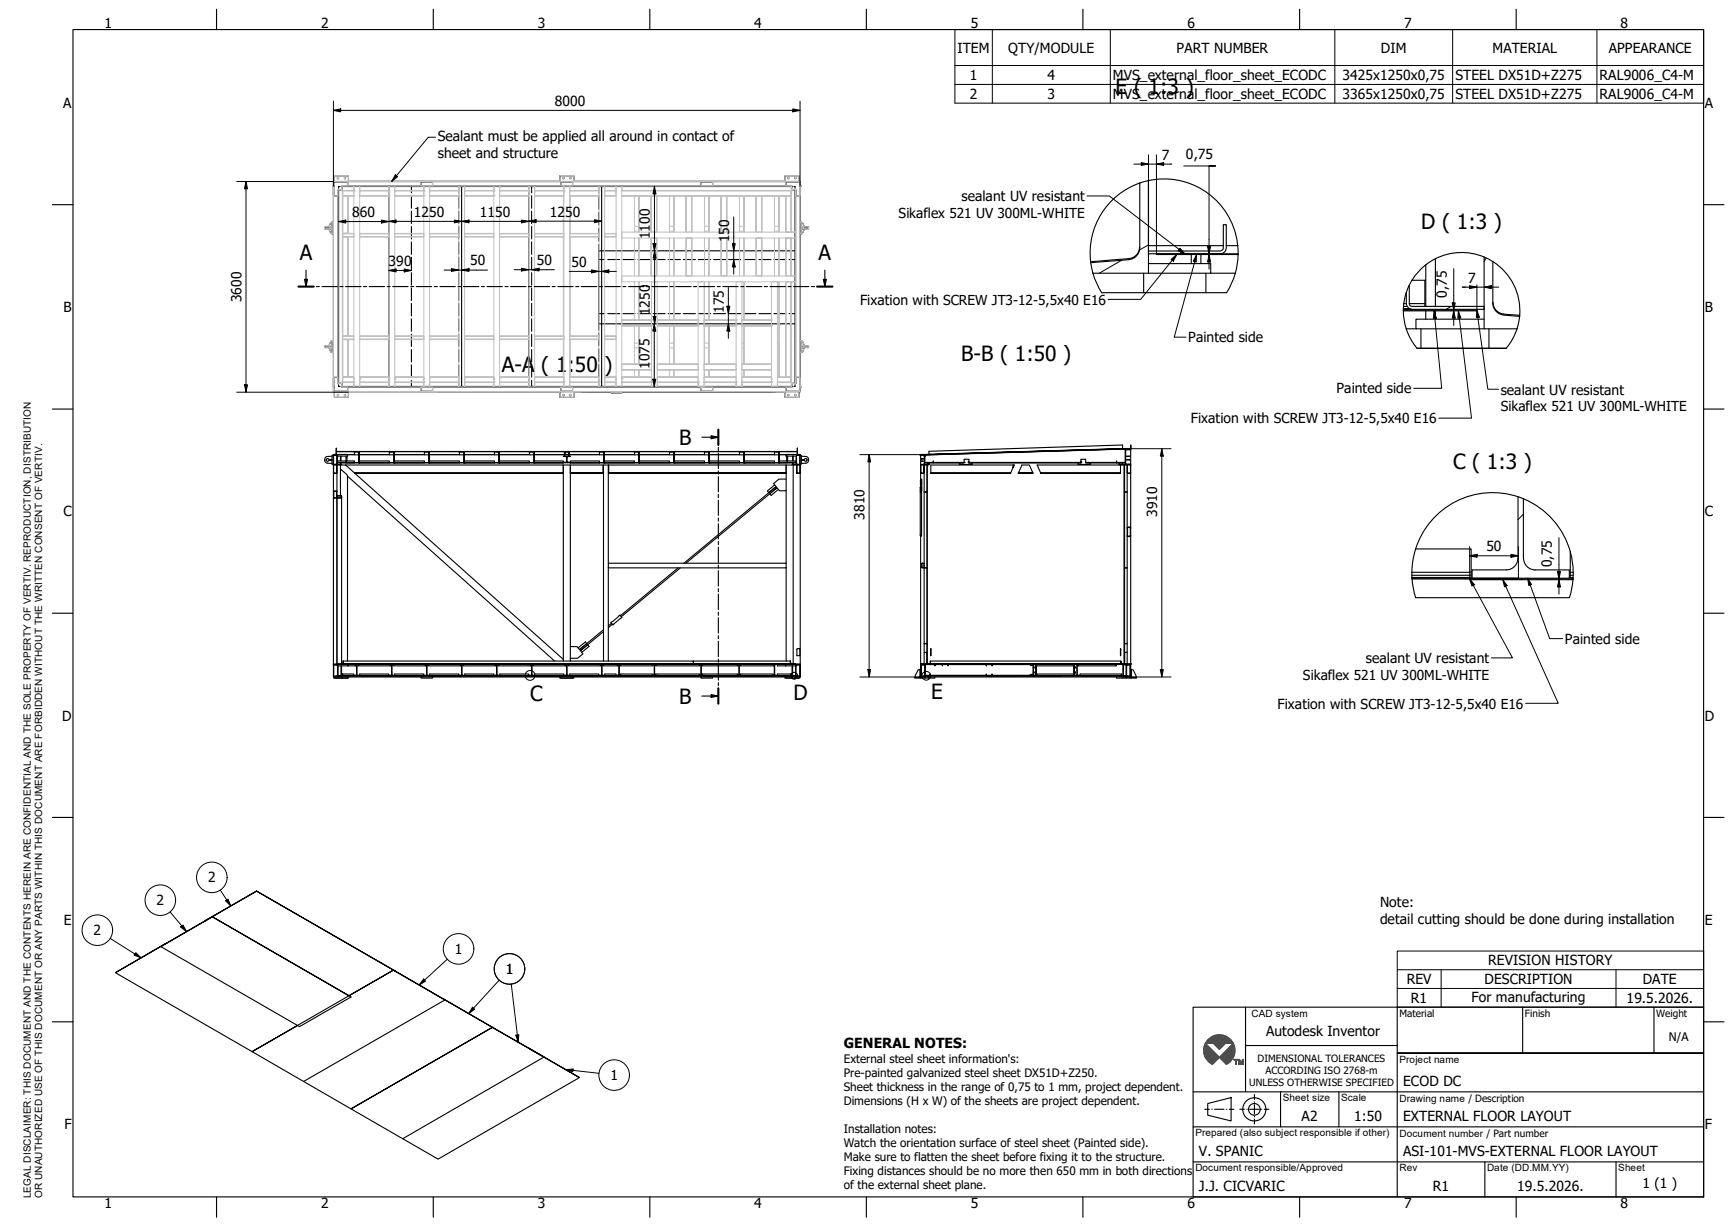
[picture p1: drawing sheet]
<svg xmlns="http://www.w3.org/2000/svg" width="594mm" height="420mm" viewBox="0 0 594 420" stroke-linecap="round" stroke-linejoin="round" font-family="sans-serif">
<defs><g id="words">
<g font-size="7.2">
<text x="382.4" y="32.4">E ( 1:3 )</text>
<text x="487.2" y="78.6">D ( 1:3 )</text>
<text x="102.7" y="89.1">A</text>
<text x="280.5" y="89.1">A</text>
<text x="329.5" y="123.5">B-B ( 1:50 )</text>
<text x="172" y="127.6">A-A</text>
<text x="185.5" y="127.6">( 1</text>
<text x="194.6" y="127.6">:</text>
<text x="197.1" y="127.6">50</text>
<text x="207.3" y="127.6">)</text>
<text x="232.9" y="152.4">B</text>
<text x="498.1" y="160.9">C ( 1:3 )</text>
<text x="319.2" y="239.6">E</text>
<text x="181.7" y="240.4">C</text>
<text x="232.9" y="241.2">B</text>
<text x="272" y="240">D</text>
</g>
<g font-size="4.8">
<text x="35.8" y="9.8">1</text>
<text x="110" y="9.8">2</text>
<text x="184.3" y="9.8">3</text>
<text x="258.6" y="9.8">4</text>
<text x="332.8" y="9.8">5</text>
<text x="407" y="9.8">6</text>
<text x="481.3" y="9.8">7</text>
<text x="555.6" y="9.8">8</text>
<text x="328.2" y="18.1">ITEM</text>
<text x="345.6" y="18.1">QTY/MODULE</text>
<text x="403.4" y="18.1">PART NUMBER</text>
<text x="473.4" y="18.1">DIM</text>
<text x="511.6" y="18.1">MATERIAL</text>
<text x="551.5" y="18.1">APPEARANCE</text>
<text x="332.4" y="27.5">1</text>
<text x="359.1" y="27.4">4</text>
<text x="381.5" y="27.5">MVS_external_floor_sheet_ECODC</text>
<text x="460.2" y="27.5">3425x1250x0,75</text>
<text x="498.9" y="27.5">STEEL DX51D+Z275</text>
<text x="548.3" y="27.5">RAL9006_C4-M</text>
<text x="332.4" y="33.9">2</text>
<text x="359.1" y="33.9">3</text>
<text x="381.5" y="34">MVS_external_floor_sheet_ECODC</text>
<text x="460.2" y="33.9">3365x1250x0,75</text>
<text x="498.9" y="33.9">STEEL DX51D+Z275</text>
<text x="548.3" y="33.9">RAL9006_C4-M</text>
<text x="21.7" y="36.9">A</text>
<text x="190.2" y="36.2">8000</text>
<text x="584.4" y="36.9">A</text>
<text x="150.1" y="48.4">Sealant must be applied all around in contact of</text>
<text x="150.1" y="54.1">sheet and structure</text>
<text x="398.3" y="54.7">7</text>
<text x="406.5" y="54.5">0,75</text>
<text x="329.6" y="68.9">sealant UV resistant</text>
<text x="120.7" y="74.3">8</text>
<text x="123.3" y="74.3">60</text>
<text x="141.9" y="74.3">1250</text>
<text x="164.5" y="74.3">11</text>
<text x="169.7" y="74.3">5</text>
<text x="172.4" y="74.3">0</text>
<text x="188.5" y="74.2">12</text>
<text x="193.7" y="74.2">5</text>
<text x="196.4" y="74.2">0</text>
<text x="222.8" y="82" transform="rotate(-90 222.8 82)">1</text>
<text x="222.8" y="79.4" transform="rotate(-90 222.8 79.4)">100</text>
<text x="249.9" y="83" transform="rotate(-90 249.9 83)">1</text>
<text x="249.9" y="80.4" transform="rotate(-90 249.9 80.4)">50</text>
<text x="133.2" y="91.1">3</text>
<text x="135.8" y="91.1">90</text>
<text x="161.2" y="90.9">50</text>
<text x="184" y="90.8">50</text>
<text x="195.9" y="91.4">50</text>
<text x="503.3" y="96.9">7</text>
<text x="21.8" y="106.9">B</text>
<text x="82.7" y="103.5" transform="rotate(-90 82.7 103.5)">3600</text>
<text x="222.8" y="108" transform="rotate(-90 222.8 108)">1250</text>
<text x="248.1" y="107.2" transform="rotate(-90 248.1 107.2)">175</text>
<text x="294.8" y="104.4">Fixation with SCREW JT3-12-5,5x40 E16</text>
<text x="495.9" y="102.2" transform="rotate(-90 495.9 102.2)">0,75</text>
<text x="584.4" y="106.9">B</text>
<text x="407.4" y="117.3">Painted side</text>
<text x="222.7" y="123.9" transform="rotate(-90 222.7 123.9)">075</text>
<text x="222.7" y="126.5" transform="rotate(-90 222.7 126.5)">1</text>
<text x="458.2" y="134.9">Painted side</text>
<text x="514.5" y="135.2">sealant UV resistant</text>
<text x="408.2" y="145.1">Fixation with SCREW JT3-12-5,5x40 E16</text>
<text x="21.7" y="177">C</text>
<text x="296.4" y="178.1" transform="rotate(-90 296.4 178.1)">3810</text>
<text x="396.7" y="177.1" transform="rotate(-90 396.7 177.1)">3910</text>
<text x="584.4" y="177">C</text>
<text x="509.5" y="188.9">50</text>
<text x="532" y="194.4" transform="rotate(-90 532 194.4)">0,75</text>
<text x="536.4" y="220.6">Painted side</text>
<text x="468.2" y="227.2">sealant UV resistant</text>
<text x="437.9" y="242.9">Fixation with SCREW JT3-12-5,5x40 E16</text>
<text x="21.3" y="246.9">D</text>
<text x="584.4" y="246.9">D</text>
<text x="71.3" y="302.4">2</text>
<text x="53.6" y="310.3">2</text>
<text x="473.1" y="311">Note:</text>
<text x="21.9" y="316.9">E</text>
<text x="473.1" y="316.8">detail cutting should be done during installation</text>
<text x="584.4" y="316.9">E</text>
<text x="32" y="320.6">2</text>
<text x="155.9" y="326.9">1</text>
<text x="173.4" y="333.8">1</text>
<text x="510.2" y="330.9">REVISION HISTORY</text>
<text x="482.2" y="337.3">REV</text>
<text x="508.9" y="337.3">DESCRIPTION</text>
<text x="563.2" y="337.3">DATE</text>
<text x="483.7" y="343.7">R1</text>
<text x="504.4" y="343.3">For manufacturing</text>
<text x="557.6" y="343.7">19.5.2026.</text>
<text x="289.2" y="359.3">GENERAL NOTES:</text>
<text x="434" y="355.1">Autodesk Inventor</text>
<text x="209.2" y="370.2">1</text>
<text x="481" y="372.1">ECOD DC</text>
<text x="22.1" y="386.9">F</text>
<text x="446.2" y="384.2">A2</text>
<text x="464.2" y="384.1">1:50</text>
<text x="481" y="384">EXTERNAL FLOOR LAYOUT</text>
<text x="584.4" y="386.9">F</text>
<text x="411" y="396.1">V. SPANIC</text>
<text x="481" y="396.1">ASI-101-MVS-EXTERNAL FLOOR LAYOUT</text>
<text x="563.1" y="407.2">1 (1 )</text>
<text x="411" y="408.1">J.J. CICVARIC</text>
<text x="491.2" y="408.2">R1</text>
<text x="520.1" y="408.1">19.5.2026.</text>
<text x="35.8" y="414.1">1</text>
<text x="110" y="414.1">2</text>
<text x="184.3" y="414.1">3</text>
<text x="258.6" y="414.1">4</text>
<text x="332.8" y="414.1">5</text>
<text x="407" y="414.1">6</text>
<text x="481.3" y="414.1">7</text>
<text x="555.6" y="414.1">8</text>
</g>
<g font-size="4.7">
<text x="308" y="74.6">Sikaflex 521 UV 300ML-WHITE</text>
<text x="514.5" y="140.9">Sikaflex 521 UV 300ML-WHITE</text>
<text x="446.7" y="232.9">Sikaflex 521 UV 300ML-WHITE</text>
</g>
<text font-size="4.1" x="572.1" y="356.8">N/A</text>
<g font-size="4">
<text x="289.2" y="364.3">External steel sheet information's:</text>
<text x="289.2" y="369.1">Pre-painted galvanized steel sheet DX51D+Z250.</text>
<text x="289.2" y="373.9">Sheet thickness in the range of 0,75 to 1 mm, project dependent.</text>
<text x="289.2" y="378.7">Dimensions (H x W) of the sheets are project dependent.</text>
<text x="289.2" y="388.3">Installation notes:</text>
<text x="289.2" y="393.2">Watch the orientation surface of steel sheet (Painted side).</text>
<text x="289.2" y="397.9">Make sure to flatten the sheet before fixing it to the structure.</text>
<text x="289.2" y="402.8">Fixing distances should be no more then 650 mm in both directions</text>
<text x="289.2" y="407.6">of the external sheet plane.</text>
</g>
<g font-size="3.4">
<text x="429" y="348.5">CAD system</text>
<text x="479.7" y="348.5">Material</text>
<text x="522.7" y="348.5">Finish</text>
<text x="567.8" y="348.5">Weight</text>
<text x="431.1" y="363.9">DIMENSIONAL TOLERANCES</text>
<text x="479.7" y="364.2">Project name</text>
<text x="433.8" y="368">ACCORDING ISO 2768-m</text>
<text x="428.2" y="372.2">UNLESS OTHERWISE SPECIFIED</text>
<text x="439.7" y="377.4">Sheet size</text>
<text x="459.7" y="377.4">Scale</text>
<text x="479.7" y="377.5">Drawing name / Description</text>
<text x="409.8" y="389.4">Prepared (also subject responsible if other)</text>
<text x="479.7" y="389.6">Document number / Part number</text>
<text x="409.8" y="401.4">Document responsible/Approved</text>
<text x="479.7" y="401.4">Rev</text>
<text x="509.8" y="401.4">Date (DD.MM.YY)</text>
<text x="554.7" y="401.4">Sheet</text>
<text x="10.5" y="410.6" transform="rotate(-90 10.5 410.6)">LEGAL DISCLAIMER: THIS DOCUMENT AND THE CONTENTS HEREIN ARE CONFIDENTIAL AND THE SOLE PROPERTY OF VERTIV. REPRODUCTION, DISTRIBUTION</text>
<text x="14.5" y="410.6" transform="rotate(-90 14.5 410.6)">OR UNAUTHORIZED USE OF THIS DOCUMENT OR ANY PARTS WITHIN THIS DOCUMENT ARE FORBIDDEN WITHOUT THE WRITTEN CONSENT OF VERTIV.</text>
</g>
</g></defs>
<!-- layer: Hatch (ISO) -->
<g fill="none" stroke="#000" stroke-width=".34">
<path d="M384.6 89.1l-7.8 4.5M393.7 83.9l-3.1 1.8M402.6 87l.2 .2M404.2 86l1 1M509.5 88.4l-.7 1.2M497.5 105l-1.8 1M497.7 106.3l-.2 .2M115.3 154.4v.1M115.5 159.5l-.1 .1M115.6 158.5l.1 .2M117.5 158.5v.1M120.8 154.7l-.1 .1"/>
<path d="M123.1 156.4h.1M127.2 154.7l-.1 .1M133.5 154.7l-.1 .1M133.6 154.8l.1 .1M135.1 156.3h.1M135.7 154.7l-.1 .1M139.4 154.7l-.1 .1M143 154.7v.1M146 158.5l-.1 .1M146.1 154.8l-.1 .1M146.7 154.7v.1M147.1 157.9h.1"/>
<path d="M150.4 154.7l-.1 .1M154.1 154.7l-.1 .1M157.7 154.7v.1M159.1 158h.1M160.5 154.7v.1M165 154.7v.1M169.4 154.7l.1 .1M170.7 158.5v.1M173.9 154.7l.1 .1M178.4 154.7l.1 .1M182.2 158.5l.1 .1M182.9 154.8l.2 .1"/>
<path d="M183.3 154.7v.1M187 154.7v.1M190.7 154.7l-.1 .1M193.4 156.3v.1M193.5 155.9h.1M194.4 154.7l-.1 .1M198 154.7v.1M201.7 154.7v.1M205.4 154.7l-.1 .1M207.1 156.4h.1M208.8 154.7l.1 .1M212.5 154.7v.1"/>
<path d="M216.2 154.7v.1M218.3 158.5l.1 .1M219.8 154.7v.1M223.5 154.7v.1M227.1 154.7l.1 .1M229.7 154.8v.1M229.8 158.5l.1 .1M231 155.6h.1M232.5 154.7v.1M237 154.7v.1M241.5 154.7l-.1 .1M243 156.5l.1 .1"/>
<path d="M246 154.7l-.1 .1M250.5 154.7l-.1 .1M254.8 154.7v.1M255 158.5h.1M259.3 154.7v.1M263.7 154.7l.1 .1M266 158.5l.1 .1M268.2 154.7l.1 .1M272.7 154.7l.1 .1M272.8 158.5v.1M273.4 154.3h-.1M315.6 155.7l.1 .1"/>
<path d="M315.7 159.5l-.1 .1M316.9 157.7l.1 .1M317.7 158.5l.1 .1M317.8 155.7h.1M321.6 155.6l-.1 .1M325.3 155.5l-.1 .1M329 155.4h.1M332.7 155.3v.1M336.5 155.2h-.1M340.2 155v.1M343.9 154.9v.1M347.7 154.9h-.1"/>
<path d="M351.4 154.7l-.1 .1M355.1 154.6v.1M358.8 154.5v.1M362.6 154.4l-.1 .1M366.3 154.3h.1M370 154.2h.1M373.8 154.1l-.1 .1M377.5 154h-.1M381.2 153.8v.1M384.9 153.8h.1M385 158.5l-.1 .1M385.8 153.8l-.1 .1"/>
<path d="M385.9 158.2l-.2 .1M387.5 159.5l.1 .1M387.6 153.2l.1 .1M114.3 168.9l.1 .1M114.4 160.6l-.1 .1M115.4 170l.1 .1M116 170.6l-.1 .1M116.7 169.9l-.1 .1M273.2 162.1l-.1 .1M274.3 161.5h.1M522.2 176.2l-1.8 1.9M315.5 183.2l.3 .5"/>
<path d="M316 193.9v.1M316.7 194.4h.1M386.4 182.4l.1 .1M387.5 183.4l.1 .2M502 198.2l.5 .2M521.7 198.4l-.4 .3M115.3 227.6l.1 .3M115.7 228.5l.2 .3M116.2 231.6h.1M117 231.6h.1M118.1 227.6h-.1M120.6 231.6h.1"/>
<path d="M121.3 231.6h.1M122.2 228.5h.2M124.3 231.6h.1M128 231.6h.1M131.6 231.6h.1M133.3 231.4v.1M134.4 230.4l-.2 .1M135.3 231.6h.1M135.9 231.6h.1M139 231.6h-.1M139.6 231.6h.1M143.2 231.6h.1"/>
<path d="M146.4 228l-.2 .1M146.7 231.4l-.3 .2M146.9 231.6h.1M147.1 227.6l-.4 .2M150.6 231.6h.1M154.2 231.6h.1M157.8 231.4l.1 .2M157.9 231.6h.1M159.2 227.6l.1 .2M159.5 231.6h.1M165.9 231.6h.1M170.4 230.4l-.2 .1"/>
<path d="M172.2 231.6h.1M178.6 231.6h.1M182.1 227.6l-.2 .2M182.8 231.4l-.2 .2M184.5 231.6h.1M190.9 231.6h.1M194.1 231.4l-.1 .2M194.4 230.9l-.2 .2M197.2 231.6h.1M203.6 231.6h.1M206.4 230h-.2M209.5 231.6h.1"/>
<path d="M212.2 230.4l.1 .1M212.8 231.4l.1 .2M214 231.6h.1M218.5 231.6h.1M222.9 231.6h.1M223.4 231.4l-.1 .1M224.4 229.7l-.1 .1M227.5 231.6h.1M232 231.6h.1M236.5 231.6h.1M240.5 227.6l-.3 .2M240.9 231.6h.1"/>
<path d="M241.1 231.4l-.1 .2M245.4 231.6h.1M249.9 231.6h.1M253.1 231.4l.1 .2M254.4 231.6h.1M258.9 231.6h.1M263.4 231.6h.1M265.6 228.2l-.2 .2M265.9 227.6l-.1 .2M267.9 231.6h.1M270.5 227.6h.1M271 226.5h.1"/>
<path d="M271.4 231.6h.1M272.4 231.6h.1M272.7 227.6h.1M272.9 228.3l-.2 .3M273.2 227.6l-.1 .3M316.2 227.6l-.4 .2M317.2 230.7h-.2M318.3 227.6h.1M318.8 231.4v.1M319.2 231.6h.1M322.9 231.6h.1M323.5 227.6h.2"/>
<path d="M326.5 231.6h.1M330.2 231.6h.1M333.9 231.6h.1M337.5 231.6h.1M338.9 227.6h-.1M339.4 231.6h.1M340 231.6h.1M341.2 231.6h.1M343.7 231.6h.1M347.3 231.6h.1M351 231.6h.1M354.1 230.6l.2 .1"/>
<path d="M354.6 231.6h.1M358.3 231.6h.1M362 231.6h.1M366.4 231.6h-.1M368.2 231.6h.1M368.7 227.6l.2 .2M369.1 227.9l.2 .2M372.7 231.6h.1M379.1 231.6h-.1M383.8 227.6h.1M384.9 227.6h.1M385 231.6h.1"/>
<path d="M385.4 231.6h.1M386.3 227.6l-.3 .5M387.5 231.8l-.1 .2"/>
</g>
<!-- layer: Hidden (ISO) -->
<g fill="none" stroke="#000" stroke-width=".38">
<path d="M116.1 64.7v.4M116.5 63.9h-.4v.4M116.9 63.9h.4M141 63.9v2.2M141 67.1v4.3M141 72.4v4.2M141 77.6v4.3M157.2 63.9v2.2M157.2 67.1v4.3M157.2 72.4v4.2M157.2 77.6v4.3M182.2 63.9v2.2"/>
<path d="M182.2 67.1v4.3M182.2 72.4v4.2M182.2 77.6v4.3M205.2 63.9v2.2M205.2 67.2v4.5M205.2 72.7v4.4M205.2 78.3v4.4M271.3 63.9h.4M272.2 63.9h.3v.4M272.5 64.7v.4M141 82.9v4.3M141 88.2v4.2"/>
<path d="M141 93.5v4.2M141 98.7v4.3M157.2 82.9v4.3M157.2 88.2v4.2M157.2 93.5v4.2M157.2 98.7v4.3M182.2 82.9v4.3M182.2 88.2v4.2M182.2 93.5v4.2M182.2 98.7v4.3M205.2 83.7v2.3M205.2 88.9h2.1"/>
<path d="M208.3 88.9h4.2M213.6 88.9h4.1M218.7 88.9h4.2M223.9 88.9h4.1M229 88.9h4.2M234.3 88.9h4.1M239.4 88.9h4.2M244.6 88.9h4.1M249.7 88.9h4.2M255 88.9h4.1M260.2 88.9h4.1M265.3 88.9h4.1"/>
<path d="M270.5 88.9h2M141 104v4.2M141 109.3v4.2M141 114.5v4.2M141 119.8v4.2M157.2 104v4.2M157.2 109.3v4.2M157.2 114.5v4.2M157.2 119.8v4.2M182.2 104v4.2M182.2 109.3v4.2M182.2 114.5v4.2"/>
<path d="M182.2 119.8v4.2M205.2 111v2.1M205.2 114.2v4.3M205.2 119.5v4.4M205.2 107.5h2.1M208.3 107.5h4.2M213.6 107.5h4.1M218.7 107.5h4.2M223.9 107.5h4.1M229 107.5h4.2M234.3 107.5h4.1M239.4 107.5h4.2"/>
<path d="M244.6 107.5h4.1M249.7 107.5h4.2M255 107.5h4.1M260.2 107.5h4.1M265.3 107.5h4.1M270.5 107.5h2M116.1 131.4v.3M116.1 132.1v.3h.4M116.9 132.4h.4M141 125.1v4.2M141 130.3v2.1M157.2 125.1v4.2"/>
<path d="M157.2 130.3v2.1M182.2 125.1v4.2M182.2 130.3v2.1M205.2 124.9v4.3M205.2 130.3v2.1M271.3 132.4h.4M272.5 132.1v.3h-.3M272.5 131.4v.3"/>
</g>
<!-- layer: Visible (ISO) -->
<g fill="none" stroke="#000" stroke-width=".38">
<path d="M112.9 78.4l.5 1.6h.4M113.2 77.8h-1.9v.6h1.9v-.6h.6M113.2 78.4h.6M113.5 78.4l.3 .3M113.8 76.2h-.4l-.5 1.6h.6l.3-.3M114.2 76.1h-.4v4h.5M114.3 76.1l-.1 4M114.3 63.8v3M114.4 62.3h4.8v1.4h-2v1.3h-1.4v2.1h-1.4zM115.9 65.1h1.4v-1.3h154.1l-.1 1.3h1.4M115.9 65v66.4M116.1 65.1v66.3"/>
<path d="M119.4 62.1l30 .1h-30v-2h-4.8v2M121.3 63.8v.1M123.3 63.8v.1M133.3 63.9h24.9v68.5h-24.9zM133.3 63.8l-16 .1M135.3 63.8v.1M144.3 62.3h4v1.4h-4zM145.3 63.8v.1M147.3 63.8v.1M157.3 63.8v.1M159.3 63.8v.1M169.3 63.8v.1"/>
<path d="M171.3 63.8v.1M181.2 63.9h25v68.5h-25zM181.3 63.8l-23.1 .1M183.3 63.8v.1M191.9 62.1l-42.4 .1h42.4v-2h4.8v2M192.3 62.3h4v1.4h-4zM193.3 63.8v.1M195.3 63.8v.1M196.7 62.1h72.3M205.3 63.8v.1M206.2 63.9h65.1M207.3 63.8v.1"/>
<path d="M211.2 63.8v.1M213.2 63.8v.1M240.3 62.3h4v1.4h-4zM269 62.2v-2h4.9v2M269.4 62.3h4.8v4.8h-1.4v-2.1h-1.4v-1.3h-2zM272.5 79.6h.2M272.5 79.5h.2M272.5 65.1v20.9M272.7 65v66.4M273.9 62.2h-159.6v70.4M273.9 62.2h.4v1.6M274.3 63.8v70.4h-159.7"/>
<path d="M274.3 63.8v3M274.3 76.1h.4v4h-.4M274.7 78.4h.6v-.6h1.9v.6h-1.9M274.7 76.2h.4l.5 1.6h-.6l-.3-.3M274.7 77.8h.6M275 78.4l-.3 .3M275.6 78.4l-.5 1.6h-.4M390.7 62.7v22.1a4.2 4.2 0 0 1-3.8 4.2M205.2 86h67.3v25h-67.3zM272.5 96.6h.2M272.5 81.6h.2M272.5 94.6h.2"/>
<path d="M386.8 89l-12.9 1M390.7 84.7a4 4 0 0 1-3.7 3.9l-13.2 1.1M392 93.6v6.7M393.7 86v-24.1v31.7h-19.1M393.7 86h24.6l.9-.5 .2-.5v-8h1v8l-.3 1-.7 .7-1.1 .3h-24.6zM393.7 90.3h21.3v3.3h-21.3M393.7 84.2h25.7M408.4 87.2v3.1M411.7 87.2v3.1M413.4 93.6v6.7M415 93.6h8.4M420.4 84.2h3.9"/>
<path d="M424.4 87h-28v.2h28M483.1 97.8v6.3l.5 .8 25.2 .1v1h-24.7l-1-.2-.8-.8-.2-.9v-3.9M484.1 96.1h4.3v8.9M488.8 90.8v14.2M492.1 88.7v16.3M508.8 88.1v24.6h11.3M511.7 89.6v14.2a4.2 4.2 0 0 0 3.9 4.2l5.4 .4M113.2 118.5h-1.9v.6h1.9v-.6h.6M113.2 119.1h.6M113.8 119.4l-.3-.3h-.6l.5 1.6h.4M113.8 118.2l-.3 .3M113.8 116.9h-.4l-.5 1.6"/>
<path d="M114.2 116.8l.1 4M114.3 116.8h-.5v4h.4M272.5 111v20.4M274.3 116.8h.4v4h-.4M274.7 116.9h.4l.5 1.6h-.6l-.3-.3M274.7 119.1h.6v-.6h1.9v.6h-1.9M274.7 118.5h.6M275 119.1l-.3 .3M275.6 119.1l-.5 1.6h-.4M377.6 100.3h42.8M481.1 105.8h2M481.1 106.3h25.2"/>
<path d="M481.1 106h3M481.1 105h1.2M481.2 104.1h.9M482 112.7h3.4M483.1 104.1h5.3M487.1 112.7v6.7h23.3M488.8 106.5v2.9M492.1 106.5v2.9M506.3 106.3v.2h-25.2M506.3 106v.3M508.8 109.4h-23.4v3.3h23.4M510.4 112.7v6.7h5.9h-30.5"/>
<path d="M511.8 103.6a4 4 0 0 0 3.7 4l5.5 .5M114.3 132.6v1.6h.3M114.3 129.6v3M114.4 129.3h1.4v2.1h1.4v1.3h2v1.4h-4.8zM114.6 134.2v2h4.8v-2M115.9 131.4h1.4v1.2h154.1l-.1-1.2h1.4M117.3 132.4h16v.2M119.4 134.3l30 .1zM121.3 132.4v.2M123.3 132.4v.2M135.3 132.4v.2M144.3 132.7h4v1.4h-4z"/>
<path d="M145.3 132.4v.2M147.3 132.4v.2M149.4 134.2l-30 .1M149.4 134.3h.1M149.5 134.2l42.4 .1-42.4 .1 42.4-.1M157.3 132.4v.2M158.2 132.4h23.1v.2M159.3 132.4v.2M169.3 132.4v.2M171.3 132.4v.2M183.3 132.4v.2M191.8 134.2l.1 2h4.8v-2"/>
<path d="M192.3 132.7h4v1.4h-4zM193.3 132.4v.2M195.3 132.4v.2M196.7 134.3h2.4M196.7 134.3l13 .1M201.9 134.2l-4.9 .1M205.3 132.4v.2M206.2 132.4h65.1M207.3 132.4v.2M210.1 134.2v.1a.29 .29 0 0 1-.3 .4 .29 .29 0 0 1-.3-.3M210.6 134.2v.2h2.1v-.2M210.9 134.3h.7"/>
<path d="M211 134.2l-.2 .2M211.2 132.4v.2M211.6 134.2l.2 .2 .1-.2M212.5 134.2l-.2 .2M213.2 134.2l-.3 .5h-3.2M213.2 134.4h55.8M213.2 132.4v.2M225.4 132.4v.2h-2.1v-.2v.2M240.3 132.7h4v1.4h-4zM241.4 132.4v.2h-2.1v-.2v.2M254.4 132.4v.2h-2.1v-.2v.2M263.8 134.2h.6"/>
<path d="M264.5 132.4v.2M264.5 132.4v.2h2v-.2M268.8 134.2l-4.4 .1M268.9 134.2l.1 2h4.9v-2M269 134.3l-3 .1M269.4 132.7h2v-1.3h1.4v-2.1h1.4v4.8h-4.8zM274.3 129.6v3M113.4 157.5h-.5v.2l.9-.2M113.4 157.7h.4M113.8 156.4h-1.6a1.16 1.16 0 0 0-.9 1.2 1.16 1.16 0 0 0 1 1.1l1.5 .1M114.2 156.1h-.4v3h.4M114.3 155.8h1.4v3.6l-1.4-.1"/>
<path d="M114.3 159.4l.1 2.8 1-.1 .1-2.7-.1 2.8h-1.1zM114.3 155.8v.2M114.3 155.9l1 .2M114.3 155.8l1.3 .5M114.4 156h-.2l.1 3.3M115.2 156.1l-.8-.1v3.2l.8-.1M115.2 156.1l.2 .2v2.6l-.2 .2M115.2 156.1l.3 .2M115.3 153.6v2.1l-.9 .1 .9-.1zM115.3 159.2h-1M115.3 155.7l6.2 .1h-2.4v.5M115.3 154.7l18.9 .1z"/>
<path d="M115.3 155.7h.1M115.5 158.8l-.3 .3M115.6 159l-1.3 .3M115.6 156.3v2.6M115.7 158.5h2.9l.1-.5-.1 .6zM115.7 159.2h1.4v.2h-1.4M115.7 155.8h3.4v.5M115.7 156.3h3.4M116.7 156.3v1.7M116.7 158.6v.6M116.7 159.4v10.5M116.9 156.3v1.7"/>
<path d="M116.9 158.6v.6M117.1 159.4h154.4M118.6 159.4l3.1 2.8M118.6 158.6h2.9h-2.9M118.6 159.4h.1M118.6 158.5h-2.9M118.6 156.9v1.1h-2.9v.5M118.6 156.3v.6h.3v1.1M118.7 158.5l2.8 .1M118.7 158.5h2.8M118.7 158h2.8v.5M118.9 156.3v.6"/>
<path d="M121.5 154.8l1.6 .1-.1 3.7-1.5-.1h1.6v-3.6zM121.5 154.9v1h1.5v-1l.1 1M123.1 157.4l-.1 1.2M123.1 154.9v3.1M123.1 158.6h10.4zM123.1 158.6h10.4M123.1 158.5h10.4M123.1 158.5v-.5h10.4v.5M123.1 155.8h10.4M133.5 154.8l1.6 .1-.1 3.7-1.5-.1h1.6v-3.6zM133.5 154.9v1h1.5v-1l.1 1M134.4 154.7l23.8 .1z"/>
<path d="M135.1 158.6h10.4zM135.1 158.6h10.4M135.1 158.5h10.4M135.1 158.5v-.5h10.4v.5M135.1 157.4l-.1 1.2M135.1 154.9v3.1M135.1 155.8h10.4M145.5 154.8l1.6 .1-.1 3.7-1.5-.1h1.6v-3.6zM145.5 154.9v1h1.5v-1l.1 1M147.1 157.4l-.1 1.2M147.1 154.9v3.1M147.1 158.6h10.4z"/>
<path d="M147.1 158.6h10.4M147.1 158.5h10.4M147.1 158.5v-.5h10.4v.5M147.1 155.8h10.4M157.5 154.8l1.6 .1-.1 3.7-1.5-.1h1.6v-3.6zM157.5 154.9v1h1.5v-1l.1 1M158.4 154.7l23.8 .1zM159.1 157.4l-.1 1.2M159.1 154.9v3.1M159.1 158.6h10.4zM159.1 158.6h10.4M159.1 158.5h10.4"/>
<path d="M159.1 158.5v-.5h10.4v.5M159.1 155.8h10.4M169.5 154.8l1.6 .1-.1 3.7-1.5-.1h1.6v-3.6zM169.5 154.9v1h1.5v-1l.1 1M171.1 157.4l-.1 1.2M171.1 154.9v3.1M171.1 158.6h10.4zM171.1 158.6h10.4M171.1 158.5h10.4M171.1 158.5v-.5h10.4v.5M171.1 155.8h10.4M181.5 154.8l1.6 .1-.1 3.7-1.5-.1h1.6v-3.6z"/>
<path d="M181.5 154.9v1h1.5v-1l.1 1M182.4 154.7l23.8 .1zM183.1 157.4l-.1 1.2M183.1 154.9v3.1M183.1 158.6h10zM183.1 158.6h10M183.1 158.5h10M183.1 158.5v-.5h10v.5M183.1 155.8h10.4M193.5 154.8h1.6v1.5l-.1-1.4h-1.4l-.1 1.4zM193.5 154.9v.9l.1-.9v.8h1.4v-.8l.1 .9M193.5 155.8v.5"/>
<path d="M193.5 155.8h12M194 156.4l-.9-.1h2.4l-.9 .1M194 156.5l.2 .2M194.2 156.7v1.6l-1.1 .1v.2h2.4v-.2h-.9M194.4 156.7v1.5l.2 .2M194.6 156.5l-.2 .2M195.1 154.9v1.4M195.5 158.6h10zM195.5 158.6h10M195.5 158.5h10M195.5 158.5v-.5h10v.5M195.5 159.4v67.1"/>
<path d="M205.5 154.8h1.6l-.1 3.8-1.5-.1h1.6v-3.6zM205.5 154.9v1h1.5v-1l.1 1M206.4 154.7l23.9 .1zM206.9 159.4v67.1M207.1 157.4l-.1 1.2M207.1 154.9v3.1M207.1 155.8h10.4M207.1 158.6h10.4zM207.1 158.6h10.4M207.1 158.5h10.4M207.1 158.5v-.5h10.4v.5M208.5 159.4v33.6"/>
<path d="M208.6 159.4l.1 2.8M208.7 159.4v2.7M217.5 154.8h1.6l-.1 3.8-1.5-.1h1.6v-3.6zM217.5 154.9v1h1.5v-1l.1 1M219.1 157.4l-.1 1.2M219.1 154.9v3.1M219.1 155.8h10.4M219.1 158.6h10.4zM219.1 158.6h10.4M219.1 158.5h10.4M219.1 158.5v-.5h10.4v.5M229.5 154.8h1.6l-.1 3.8h-1.5l1.5-.1v-3.6z"/>
<path d="M229.5 154.9v1h1.5v-1v1M230.3 154.7l24 .1zM231.1 157.4l-.1 1.2M231.1 154.9v3.1M231.1 155.8h10.4M231.1 158.6h10.4zM231.1 158.6h10.4M231.1 158.5h10.4M231.1 158.5v-.5h10.4v.5M241.5 154.8h1.6l-.1 3.8h-1.5l1.5-.1v-3.6zM241.5 154.9v1h1.5v-1v1M243.1 157.4l-.1 1.2"/>
<path d="M243.1 154.9v3.1M243.1 155.8h10.4M243.1 158.6h10.4zM243.1 158.6h10.4M243.1 158.5h10.4M243.1 158.5v-.5h10.4v.5M253.5 154.8h1.6l-.1 3.8-1.5-.1h1.5v-3.6zM253.5 154.9v1h1.5M254.3 154.7l19 .1zM255 154.9v1M255.1 157.4l-.1 1.2M255.1 154.9v3.1"/>
<path d="M255.1 155.8h10.4M255.1 158.6h10.4zM255.1 158.6h10.4M255.1 158.5h10.4M255.1 158.5v-.5h10.4v.5M265.5 154.8h1.6l-.1 3.8-1.5-.1h1.5v-3.6zM265.5 154.9v1h1.5M267 154.9v1M267.1 155.8h7.2v.2l-.9 .1M267.1 157.4l-.1 1.2M267.1 154.9v3.1M267.1 158.5l2.8 .1"/>
<path d="M267.1 158.6h2.9M269.5 155.8v.5M269.5 159.4v33.6M269.5 156.3h3.5M269.7 156.3v.6h.3v1.1M269.7 156.9v1.1M269.9 158.5h-2.8h2.8M269.9 158h-2.8v.5M269.9 158l.1 .5 2.9 .1h-3zM269.9 158.5h3M269.9 158h3v.5M270 156.3v.6"/>
<path d="M271.7 156.3v1.7M271.7 158.6v.6M271.9 156.3v1.7M271.9 158.6v.6M271.9 159.4v68.2M272.9 159.2h-1.4v.2h1.4M272.9 156.3v3.1M272.9 159.4h1.4M273 156.3l.1 2.6 .2 .2M273.1 159.4l.1 2.8 1.1-.1v-2.7l-.1 2.8h-1.1zM273.2 156.1l.9-.1v3.2l-.9-.1M273.3 156.1l-.2 .2"/>
<path d="M273.3 153.6l.1 2.1 .8 .1-.9-.1zM273.3 155.7l-3.8 .1M274.1 156h.2v3.2h-.2M274.3 156.1h.4v3l-1.3 .1M274.3 159.2v.2M274.7 157.7l.9-.2v.2h-.5M274.7 156.4h1.6M274.7 157.5h.4M276.2 156.4a1.16 1.16 0 0 1 1 1.2 1.16 1.16 0 0 1-1 1.1M276.3 158.7l-1.6 .1M315.5 155.8l.7-.1-.7 .1v.4zM315.6 159.4l.1 2.8 1-.1 .1-2.7-.1 2.8h-1.1z"/>
<path d="M315.6 156v-.2h1.4v3.6h-1.4l1-.2M315.6 159.2h.1M315.6 156v3.2h.7M315.6 156h.7M315.6 155.8l1 .3M315.7 159.2h.3M315.9 158l.6 .1-.6 .1zM315.9 157.2l.6-.1v.2zM316.3 155.7l70.6-2zM316.7 156.1l.2 .2zM316.9 156.3l-.2 2.9 .2-.2M317 159.2h1.3v.2h-1.3"/>
<path d="M317 158.5h2.9l.1-.5-.1 .6zM317 155.9v2.1M317 155.8l68.7-2zM317 158.5h2.9M317.8 159.4v68.2v-4h-1M317.9 158.6v.6M317.9 159.4v68.2M318.1 158.6v.6h.4v-.6v.6h.1v-.6M319.1 159.4h28.6l-1.3 2.8h-27.3zM320 158.5l10.5 .1h-10.6M328.9 158.6v.6h4.3v-.6M329.1 158.6v.6"/>
<path d="M329.6 158.6h.4M330.5 158.5v-1.1h1.7v1.2h38.3v-1.2h1.7v1.2h10.6M332.2 158.1l-.3 .3 .1 .3 .4-.1M332.2 158.5h38.3h-38.3M332.2 158.5h38.3M332.9 158.6v.6M347.3 159.4h.4l-.4 .9zM355.5 159.4h28.6v2.8h-27.3zM369.6 158.6v.6h4.1M369.8 158.6v.6M370.5 158.1l.3 .3-.2 .3-.3-.1M372.2 158.5h13.5"/>
<path d="M372.7 158.6h.4M373.6 158.6v.6M373.8 158.6l-.1 .6M382.7 158l.1 .5 2.9 .1h-2.9zM383.6 158.6v.6h.3v-.6M383.9 159.2h.5M384.6 158.6v.6M384.8 153.8v-1.3l-66.3 2.2v1h.6M384.8 158.6v.6M385.3 159.4v68.2M385.5 159.4v68.2v-4h.9M385.7 159.2h-1.3v.2h1.3"/>
<path d="M385.7 153.9l-68.7 2M386.2 156.3l1.1 .1zM386.2 157.5h1l.1 .1zM386.4 159.4l.1 2.8 1-.1 .1-2.7-.1 2.8h-1.1zM386.7 154.1h.9v5h-.9M386.9 159.1h.7M387.6 152.5l.1 1.2-.7 .1 .6-.2zM387.6 153.9l-1.7 .4v4.5l.1 .2 1.6 .4h-1.9v-5.6h1.9v.3M114.3 162.1v65.7M114.3 170.5l.2 .2M114.4 170.5l.9 .1M114.5 168.3h.8"/>
<path d="M114.5 168.3l-.2 .2M115.3 170.7l.2-.2 .2 .2M115.3 168.4l.1 2.1M115.3 168.3l.2 .2M115.3 168.4h-.8l-.1 2.1M115.4 170.5l-.1 .1M115.5 162.1v65.5M115.6 170.5h1.4M115.6 170.1h1.4M115.6 170.1v.4M115.7 169.8l-.2 .3M116.7 161h.3l1.9 1.7 .2 .5v63.3"/>
<path d="M116.9 169.8l.3 .3M117 170.1l.1 57.5 .4-.1M117.2 170.5l-.3 .2M119.1 163.2l71 63.3M121.5 162.1h71.6M121.7 162.2h71.4v-2.8v66.6M121.7 162.2l71.4 63.8v.5M193.1 162.2h-71.5h71.5M195.5 162.2h11.3zM195.5 162.1l11.3 .1zM206.8 162.1v-2.7v2.8M208.7 162.2h60.8z"/>
<path d="M208.7 162.1l60.8 .1zM265.6 166.2l-2.5 2.1 .4 .5 2.4-1.9M265.9 166.9l.3 .4M265.9 166.9l-31.5 26.1M266.2 167.3l-2.4 1.9 .6 .6 2.4-2.1M266.2 167.3l-31.1 25.7M269.5 164.2h-2.5l-1.8 1.5 2 2.5h2.3M274.3 162.1v65.7M315.5 166.9v16.5M315.5 168.3h.3v.5h-.3zM315.6 162.1v2.5M315.8 166.9l.1 16.5"/>
<path d="M315.8 165.7v2.6M315.8 164.6h-.3v3.7M316 165.7h-.2v-1.5h.2l-.1 4M316.8 168.5h1M316.8 168.7h1M316.8 162.1v32.4M319.1 162.1h27.4M346.4 162.2h-27.3h27.4M349.1 162.1l5 .1h-5l1.2-2.8h2.6l1.2 2.7M356.7 162.2h27.4h-27.3M356.7 162.1h27.4M385.5 168.5h.9"/>
<path d="M385.5 168.7h.9M386.4 162.1v21.5M387.6 162.1v21.5M520.4 170.2v21.1M522.2 170.9v20.4M208.5 194.6v31.9M232.5 194.6l-19.8 16.4M233.2 194.6l-20.2 16.8M269.5 194.6h-61v-1.6h61v33.5M315.6 183.7v44l1.2 .2-1-.1v4l1-.1-1.1 .1M316 193.1v1.4M316 194.4l.1 .1"/>
<path d="M316.1 193.1h.6v1.4M316.1 193l.7 .1M316.1 194.6h.6M316.1 194.4v.1M316.1 193.1h.1M316.1 193l-.1 .1M316.8 194.4l-.7 .1M316.8 194.5v33.1h-1.2h1.6v4.4h-1.6l.1-.2M316.8 194.5h1M316.8 194.7h1M385.5 194.5h.9M385.5 194.7h.9"/>
<path d="M386.4 183.6v44h1.2v-44M386.4 183.6l.1 .3h1l.1-.3M386.4 181l.2-.4h.8l.2 .4M386.6 180.8h.9v2.9h-1zM484.1 198.2h36.4v.2h-36.4M485.3 188.1h19v8h-20.3M504.3 196.1v1h-20.3M504.3 197.1v.8h-20.3M504.3 197.9v.3M520.3 191.3a4 4 0 0 1-4 4h-11.7v2.9h33.4v-2.9h-11.8M522.3 191.3a4 4 0 0 0 4 4M538.3 189.1v7"/>
<path d="M539.2 197.9h-.9v.3h.9M539.2 198.4h-35.4v.3h35.4M539.3 197.1h-1v.8M539.3 196.1h-1v1M206.9 215.8l-8.1 6.7M206.9 216.5l-7.8 6.4M209.4 213.3l3.1-2.5 .7 .8-3.1 2.6zM209.6 213.6l-1.1 .9M209.9 213.9l-1.4 1.2M485.3 204.8h52.7M114.3 227.8l.1 4zM114.3 227.6h1.6v4.4l-1.6-.1"/>
<path d="M114.3 231.8v.1M114.3 227.7l1.2 .2M114.4 232v.4h1.4M114.4 231.8l-.1 .1M115.5 227.9l.2 .3M115.5 227.9l.2 .2M115.5 227.9l-1.1-.1v4M115.5 231.7l-1.1 .1M115.7 228.1v3.4l-.2 .2M115.8 232v.4h1.4M115.9 231.6h1.5l.1-.6v.6zM115.9 227.6h3.3l.1 .6-.1-.6z"/>
<path d="M115.9 231.8h1.4v.2h-1.4M115.9 227.7h5.4M116.1 231.6h24.9zM116.9 228.2v3.6M117.1 231.6h4.2M117.1 231h4.2v.5M117.1 228.2v3.6M117.2 232v.4h2v-.4M117.3 232h154M117.5 231.6h3.8zM117.5 227.6h.1M117.5 227.5l.2 .1"/>
<path d="M117.6 227.5v-1l.1 1M117.7 227.6h120zM117.7 227.6h120M117.7 227.5v-1h120v1M117.7 227.5l-.1 .1M119.2 227.6h2.1M119.3 227.6h2h-2M119.4 232v.4h-4.8M121.3 227.6v.2M121.3 227.6v.2h.7M121.3 227.6h2v.2h-.7M121.9 227.8v.4h-6"/>
<path d="M122 231.4l-.7 .2h2l-.7-.2M122 227.8l.2 .2M122.2 231.2l-.2 .2M122.2 228v3.2M122.4 228v3.2M122.4 231.2l.2 .2M122.6 227.8l-.2 .2M122.7 227.8v.4h11.2v-.4M123.3 231.6h10zM123.3 231.6h10M123.3 231.5v-.5h10v.5M123.3 227.6h10h-10"/>
<path d="M123.3 227.7h10M133.3 231.6h24.9zM133.3 227.6v.2M133.3 227.6h-10v.2M133.3 227.6v.2h.7M133.3 227.6h2v.2h-.7M134 231.4l-.7 .2h2l-.7-.2M134 227.8l.2 .2M134.2 228v3.2M134.2 231.2l-.2 .2M134.4 228v3.2M134.4 231.2l.2 .2"/>
<path d="M134.6 227.8l-.2 .2M134.7 227.8v.4h11.2v-.4M135.3 231.6h10h-4.3M135.3 231.5l10 .1zM135.3 231.5v-.5h10v.5M135.3 227.6h10h-10M135.3 227.7h10M144.3 232v.4h4v-.4M145.3 227.6v.2h.7M145.3 227.6h2v.2h-.7M145.3 227.6v.2M145.3 227.6h-10v.2"/>
<path d="M146 231.4l-.7 .2h2l-.7-.2M146 227.8l.2 .2M146.2 231.2l-.2 .2M146.2 228v3.2M146.4 228v3.2M146.4 231.2l.2 .2M146.6 227.8l-.2 .2M146.7 227.8v.4h11.2v-.4M147.3 227.6h10h-10M147.3 231.6h10zM147.3 231.5l10 .1zM147.3 231.5v-.5h10v.5"/>
<path d="M147.3 227.7h10M157.2 231.6h25zM157.3 227.6v.2M157.3 227.6h-10v.2M157.3 227.6v.2h.7M157.3 227.6h2v.2l-.9 .2M158 231.4l-.7 .2h2l-.7-.2M158 227.8l.2 .2M158.2 231.2l-.2 .2M158.2 228v3.2M158.4 231.2l.2 .2M158.4 228v3.2"/>
<path d="M158.7 227.8v.4h11.2v-.4M159.3 231.6h10zM159.3 231.6h10M159.3 231.5v-.5h10v.5M159.3 227.6h10h-10M159.3 227.7h10M169.3 227.6v.2M169.3 227.6h-10v.2M169.3 227.6v.2l.9 .2M169.3 227.6h2v.2l-.9 .2M170 231.4l-.7 .2h2l-.7-.2M170.2 228v3.2"/>
<path d="M170.2 231.2l-.2 .2M170.4 228v3.2M170.4 231.2l.2 .2M170.8 227.8v.4h11.1v-.4M171.3 231.6h10zM171.3 231.6h10M171.3 231.5v-.5h10v.5M171.3 227.6h10h-10M171.3 227.7h10M181.2 231.6h25zM181.3 227.6v.2M181.3 227.6h-10v.2"/>
<path d="M181.3 227.6v.2l.9 .2M181.3 227.6h2v.2l-.9 .2M182 231.4l-.7 .2h2l-.7-.2M182.2 231.2l-.2 .2M182.2 228v3.2M182.4 231.2l.2 .2M182.4 228v3.2M182.8 227.8v.4h11.1v-.4M183.3 227.6h10h-10M183.3 231.6h10zM183.3 231.5l10 .1zM183.3 231.5v-.5h10v.5"/>
<path d="M183.3 227.7h10M191.9 232v.4h4.8v-.4M192.3 232v.4h4v-.4M193.3 227.6v.2l.9 .2M193.3 227.6h2v.2l-.9 .2M193.3 227.6v.2M193.3 227.6h-10v.2M194 231.4l-.7 .2h2l-.7-.2M194.2 231.2l-.2 .2M194.2 228v3.2M194.4 228v3.2M194.4 231.2l.2 .2"/>
<path d="M194.8 227.8v.4h11.1v-.4M195.3 227.6h10h-10M195.3 231.6h10zM195.3 231.5l10 .1zM195.3 231.5v-.5h10v.5M195.3 227.7h10M195.5 221.6h2.3l2 2.5-1.8 1.5h-2.5M198.2 222l2.5-2 .5 .6-2.4 1.9M198.8 222.5l.3 .4M199.1 222.9l2.4-1.9 .4 .5-2.4 2.1M205.2 231.6h67.3zM205.3 227.6v.2"/>
<path d="M205.3 227.6h-10v.2M205.3 227.6v.2l.9 .2M205.3 227.6h2v.2l-.9 .2M206 231.4l-.7 .2h2l-.7-.2M206.2 231.2l-.2 .2M206.2 228v3.2M206.4 228v3.2M206.4 231.2l.2 .2M206.8 227.8v.4h5v-.4M207.3 227.6h3.9h-3.9M207.3 231.6h3.9zM207.3 231.6h3.9"/>
<path d="M207.3 231.5v-.5h3.9v.5M207.3 227.7h3.9M211.2 227.6v.2h.7M211.2 227.6h2v.2h-.7M211.2 227.6v.2M211.2 227.6h-3.9v.2M211.9 227.8l.2 .2M211.9 231.4l-.7 .2h2l-.7-.2M212.1 231.2l-.2 .2M212.2 228v3.2M212.3 228v3.2M212.3 231.2l.2 .2"/>
<path d="M212.5 227.8l-.2 .2M212.6 231.4v-.4h11.3v.4M212.6 227.8v.4h11.3v-.4M213.2 231.4l10.1 .2M213.2 227.6h10.1v.2M213.2 231.4v.2M213.2 227.6v.2M213.2 227.6h10.1h-10.1M213.2 227.7h10.1M223.3 231.6h-10.1h10.1M224 231.4l-.7 .2h2.1M224.3 231.2l-.2 .2"/>
<path d="M224.3 228l-1-.2v-.2h2.1v.2l-1 .2M224.3 228v3.2M224.4 228v3.2M224.4 231.2l.2 .2M224.7 231.4l.7 .2M224.8 227.8v.4h15.2v-.4M224.8 231.4v-.4h15.2v.4M225.4 227.8v-.2h13.9v.2M225.4 227.6h13.9h-13.9M225.4 231.6h13.9M225.4 227.7h13.9M237.7 227.6h33.3z"/>
<path d="M237.7 227.6h33.3M237.7 227.5v-1h33.3v1M239.3 231.6h-13.9h13.9M240.1 227.8l.2 .2M240.1 227.8h-.8v-.2h2.1v.2l-1 .2M240.1 231.4l-.8 .2h2.1M240.3 231.2l-.2 .2M240.3 232v.4h4v-.4M240.3 228v3.2M240.4 228v3.2M240.4 231.2l.2 .2M240.7 231.4l.7 .2"/>
<path d="M240.8 231.4v-.4h12.1v.4M240.8 227.8v.4h12.1v-.4M241.4 231.6h10.9M241.4 227.8v-.2h10.9v.2M241.4 227.6h10.9h-10.9M241.4 227.7h10.9M252.3 231.6h-10.9h10.9M253 231.4l-.7 .2h2.1M253.3 231.2l-.2 .2M253.3 228l-1-.2v-.2h2.1v.2l-1 .2M253.3 228v3.2M253.4 228v3.2"/>
<path d="M253.4 231.2l.3 .2M253.7 231.4l.7 .2M253.8 227.8v.4h11.3v-.4M253.8 231.4v-.4h11.3v.4M254.4 227.6h10.1h-10.1M254.4 227.7h10.1M264.5 227.6v.2M264.5 231.5l-10.1 .1M264.5 231.6h-10.1h10.1M264.5 227.6h-10.1v.2M264.5 231.4v.2M265.2 231.4l-.7 .2h2"/>
<path d="M265.4 231.2l-.2 .2M265.4 228v3.2M265.6 228v3.2M265.6 231.2l.2 .2M265.8 227.8l-.2 .2M265.8 231.4l.7 .2M265.8 227.8h.7v-.2h-2v.2l.9 .2M266.5 231.6h4.6zM266.5 227.7h6.2M269 232v.4h4.9M269.3 227.6h3.4h-3.3v.6zM269.3 227.6h-2.8h2.9"/>
<path d="M269.4 227.6h-2.9v.6h6.2v-.6M269.4 232v.4h2v-.4M271 226.5l.1 1.1h1.6h-1.7zM271 227.6h.1M271.1 231l.1 .6h1.5h-1.6zM271.1 231.5l-4.6 .1M271.1 231h-4.6v.5M271.1 231.5l.4 .1M271.1 231h.4v.5M271.5 228.2v3.6M271.7 228.2v3.6M272.7 227.8h.1"/>
<path d="M272.7 231.8h-1.4v.2h1.4M272.8 232v.4h-1.4M272.9 228.1v3.3M272.9 231.5l.2 .2M273.1 227.9l1.2-.1v4l-1.2-.1M273.1 227.9l1.1-.1 .1-.2h-1.6v4.4l1.6-.1M273.1 231.7l1.1 .1M273.1 227.9l-.2 .3 .2-.3M273.2 222.4h1v2.3h-1zM274.2 231.8l.1 .1M274.2 232v.4h-1.4M274.3 227.8v4z"/>
<path d="M274.3 231.8v.1M313.7 232.1l-.1 .2M315.3 229.5h-.5l-1 2.1v.5M315.3 229.5l.1 2.6h-1.6M315.3 231.8l-.3 .3M315.5 229.4h.1M315.5 229.3l-.2 .2M315.6 227.8h.2v4h-.2zM315.6 231.8v.6l-2-.1M315.7 232v.4h1.4v-.4M316.8 227.9l.2 .2v3.3l-.2 .3M316.8 220.5h1"/>
<path d="M316.8 220.6h1M317.1 227.6h1.7l.2-1.1-.1 1.1zM317.1 227.6h3.3l.1 .6-.1-.6zM317.2 227.6v3.8M317.2 231.6h1.5l.1-.6v.6zM317.2 231.8h1.3v.2h-1.3M317.2 231.4h36M317.2 227.8h36M317.2 231.4v.2M317.4 231.6h25zM318.1 231.6v.2M318.3 231.6v.2"/>
<path d="M318.4 232v.4h-1.3M318.5 232h67.5M318.9 227.6h65.4zM319 227.5h65.2M319 226.5h65.2M319 222.5l.1 2.2M319.1 222.4v.1M319.1 222.4l-.1 .1M319.1 222.4v2.3M319.1 222.5v2.2M320.5 232v.4h-2.1M323 227.6h1.9l.1 .6-.1-.6h-1.7l-.2 .6z"/>
<path d="M338.1 231l.1 .6h1.8l.1-.6v.6h-2zM338.1 227.7l1.9-.1 .1 .6-.1-.6h-1.8l-.1 .6zM338.8 231.6h25.1zM353.2 227.6l.1 .4M353.3 228l.1 .1M353.4 231.1l.7 .1-.2 .2M353.4 228.1h.7v3.1M353.4 231.1l-.2 .5h-10.8M353.9 231.4l-.7 .2h2l-.7-.2M353.9 227.8h-.7v-.2h2v.2h-.7M353.9 227.8l.2 .2M354.3 228v3.2"/>
<path d="M354.3 231.2l.2 .2M354.5 227.8l-.2 .2M354.8 230.4l.2 .3-.2-.2M354.8 228.6l.2 .4-.2-.2M355 230.4l-.2-.2h.2v.3M355 228.6l-.2-.1h.2v.3M355.1 227.8v3.6M355.2 227.8v3.6M355.2 227.6l.1 4zM355.3 231h12.8v.5h-12.8zM355.3 231.5h12.8M355.3 227.6h12.8z"/>
<path d="M355.3 227.6l12.8 .1zM355.3 227.7v.5h12.8v-.5M360.9 231.6h25zM368.1 227.6v4h-12.8h5.6M368.2 227.8v3.6M368.3 227.8v3.6M368.4 228.6v.4h.2l-.2-.2M368.4 230.4v.3h.2l-.2-.2M368.6 228.6l-.2-.1 .2 .3M368.6 230.4l-.2-.2 .2 .3M368.9 231.4l-.7 .2h2l-.7-.2M369.1 231.2l-.2 .2"/>
<path d="M369.1 228l-.9-.2v-.2h2v.2l-.9 .2M369.2 228v3.2M369.3 228v3.2M369.3 231.2l.2 .2M369.6 227.8v.4h13M370.3 231.5l14.1 .1M370.3 231.6h14.1h-14.1M370.3 227.7h12.3M382.6 227.6h-12.3l-.1 .2M382.6 227.6h3.4h-3.3v.6zM382.7 232v.4h2.1M384.1 222.3l.1 2.4z"/>
<path d="M384.1 222.4v2.3M384.2 226.5l.2 1.1h1.7h-1.8zM384.4 231l.1 .6h1.5h-1.6zM384.4 231h-14.1v.6M384.7 227.6v.2h1.3M384.8 232v.4h1.3M384.9 227.8v4M385.1 227.8v4M385.5 220.5h.9M385.5 220.6h.9M386 231.8h-1.3v.2M386.1 232v.4h1.4v-.4"/>
<path d="M386.4 227.9l1-.1v4l-1-.1M386.4 227.9l1.1-.1 .1-.2h-1.6v4.4h1.6l-.1-.2M386.4 231.7l1.1 .1M386.4 227.9l-.2 .2v3.3l.2 .3M387.4 227.8h.2v4h-.2zM387.6 231.8v.6l2-.1M387.6 229.4h.1M387.7 229.3l.2 .2M387.8 231.9l.3 .3M387.9 229.5h.5l1 2.1v.5h-1.3M387.9 231.8l.3 .3M387.9 229.5v2.4"/>
<path d="M389.5 232.1l.1 .2M87.9 305.4l47.7 27.4zM87.9 305.4l-17.6 10.2 17.6-10.2M39.6 333.4l64.5 37.2 48.4-27.9-17.6-10.2 17.6 10.2M39.6 333.4l17.6-10.3zM55.1 324.4l17.7-10.2-17.7 10.2 47.6 27.4 17.6-10.1-47.5-27.5 46.8 27 15.3-8.7-48.5 27.9 15.6-8.9M151.8 342.2l17.7 10.3zM186.5 362.2l-17.7-10.1 17.7 10.1-48.5 28-33.9-19.6M198.6 369.3l-17.6-10.2 17.6 10.2-48.4 27.9-12.2-7M120.3 380l48.5-27.9z"/>
<circle cx="115.9" cy="61" r=".22"/>
<circle cx="118.3" cy="61" r=".22"/>
<circle cx="193.1" cy="61" r=".22"/>
<circle cx="195.5" cy="61" r=".22"/>
<circle cx="270.2" cy="61" r=".22"/>
<circle cx="272.6" cy="61" r=".22"/>
<circle cx="115.9" cy="135.4" r=".22"/>
<circle cx="118.3" cy="135.4" r=".22"/>
<circle cx="193.1" cy="135.4" r=".22"/>
<circle cx="195.5" cy="135.4" r=".22"/>
<circle cx="270.2" cy="135.4" r=".22"/>
<circle cx="272.6" cy="135.4" r=".22"/>
<circle cx="112.3" cy="157.6" r=".48"/>
<circle cx="276.2" cy="157.6" r=".48"/>
<circle cx="315.7" cy="183.4" r=".27"/>
</g>
<g fill="#000">
<circle cx="114.3" cy="63.8" r=".19"/>
<circle cx="274.3" cy="63.8" r=".19"/>
<circle cx="114.3" cy="132.6" r=".19"/>
<circle cx="114.6" cy="134.2" r=".19"/>
<circle cx="119.6" cy="134.2" r=".19"/>
<circle cx="196.8" cy="134.2" r=".19"/>
<circle cx="273.9" cy="134.2" r=".19"/>
<circle cx="274.3" cy="132.6" r=".19"/>
<circle cx="114.3" cy="155.8" r=".19"/>
<circle cx="115.6" cy="156.3" r=".19"/>
<circle cx="123" cy="158.6" r=".19"/>
<circle cx="123.1" cy="158.5" r=".19"/>
<circle cx="135" cy="158.6" r=".19"/>
<circle cx="135.1" cy="158.5" r=".19"/>
<circle cx="147" cy="158.6" r=".19"/>
<circle cx="147.1" cy="158.5" r=".19"/>
<circle cx="159" cy="158.6" r=".19"/>
<circle cx="159.1" cy="158.5" r=".19"/>
<circle cx="171" cy="158.6" r=".19"/>
<circle cx="171.1" cy="158.5" r=".19"/>
<circle cx="183" cy="158.6" r=".19"/>
<circle cx="183.1" cy="158.5" r=".19"/>
<circle cx="207" cy="158.6" r=".19"/>
<circle cx="207.1" cy="158.5" r=".19"/>
<circle cx="219" cy="158.6" r=".19"/>
<circle cx="219.1" cy="158.5" r=".19"/>
<circle cx="231" cy="158.6" r=".19"/>
<circle cx="231.1" cy="158.5" r=".19"/>
<circle cx="243" cy="158.6" r=".19"/>
<circle cx="243.1" cy="158.5" r=".19"/>
<circle cx="255" cy="158.6" r=".19"/>
<circle cx="255.1" cy="158.5" r=".19"/>
<circle cx="267" cy="158.6" r=".19"/>
<circle cx="267.1" cy="158.5" r=".19"/>
<circle cx="274.1" cy="156" r=".19"/>
<circle cx="316.9" cy="156.3" r=".19"/>
<circle cx="317" cy="156.3" r=".19"/>
<circle cx="321.1" cy="155.8" r=".19"/>
<circle cx="321.7" cy="155.7" r=".19"/>
<circle cx="323.2" cy="155.7" r=".19"/>
<circle cx="325.2" cy="155.7" r=".19"/>
<circle cx="330.5" cy="158.5" r=".19"/>
<circle cx="333" cy="159.2" r=".19"/>
<circle cx="369.7" cy="159.2" r=".19"/>
<circle cx="385.7" cy="153.8" r=".19"/>
<circle cx="121.3" cy="227.8" r=".19"/>
<circle cx="121.3" cy="227.6" r=".19"/>
<circle cx="123.3" cy="227.6" r=".19"/>
<circle cx="133.3" cy="227.6" r=".19"/>
<circle cx="133.3" cy="227.8" r=".19"/>
<circle cx="135.3" cy="227.6" r=".19"/>
<circle cx="145.3" cy="227.8" r=".19"/>
<circle cx="145.3" cy="227.6" r=".19"/>
<circle cx="147.3" cy="227.6" r=".19"/>
<circle cx="157.3" cy="227.8" r=".19"/>
<circle cx="157.3" cy="227.6" r=".19"/>
<circle cx="159.3" cy="227.6" r=".19"/>
<circle cx="169.3" cy="227.6" r=".19"/>
<circle cx="169.3" cy="227.8" r=".19"/>
<circle cx="171.3" cy="227.6" r=".19"/>
<circle cx="181.3" cy="227.8" r=".19"/>
<circle cx="181.3" cy="227.6" r=".19"/>
<circle cx="183.3" cy="227.6" r=".19"/>
<circle cx="193.3" cy="227.8" r=".19"/>
<circle cx="193.3" cy="227.6" r=".19"/>
<circle cx="195.3" cy="227.6" r=".19"/>
<circle cx="205.3" cy="227.8" r=".19"/>
<circle cx="205.3" cy="227.6" r=".19"/>
<circle cx="207.3" cy="227.6" r=".19"/>
<circle cx="211.2" cy="227.6" r=".19"/>
<circle cx="211.2" cy="227.8" r=".19"/>
<circle cx="223.3" cy="227.6" r=".19"/>
<circle cx="223.3" cy="227.8" r=".19"/>
<circle cx="225.4" cy="231.4" r=".19"/>
<circle cx="225.4" cy="227.6" r=".19"/>
<circle cx="239.3" cy="227.8" r=".19"/>
<circle cx="239.3" cy="227.6" r=".19"/>
<circle cx="241.4" cy="227.6" r=".19"/>
<circle cx="241.4" cy="231.4" r=".19"/>
<circle cx="252.3" cy="227.6" r=".19"/>
<circle cx="252.3" cy="227.8" r=".19"/>
<circle cx="254.4" cy="231.4" r=".19"/>
<circle cx="254.4" cy="227.6" r=".19"/>
<circle cx="266.5" cy="227.6" r=".19"/>
<circle cx="315.6" cy="227.6" r=".19"/>
<circle cx="315.8" cy="227.6" r=".19"/>
<circle cx="353.2" cy="227.6" r=".19"/>
<circle cx="355.2" cy="231.4" r=".19"/>
<circle cx="355.2" cy="227.6" r=".19"/>
<circle cx="387.4" cy="227.6" r=".19"/>
<circle cx="387.6" cy="227.6" r=".19"/>
<circle cx="70.3" cy="315.6" r=".19"/>
<circle cx="151.8" cy="342.2" r=".19"/>
<circle cx="181" cy="359.1" r=".19"/>
</g>
<!-- layer: Siva_ -->
<g fill="none" stroke="#c0c0c0" stroke-width=".34">
<path d="M112.9 78.4l.4 1.6h.5M113.1 77.8h-1.8v.6h1.8v-.6h.7M113.1 78.4h.7M113.5 78.4l.3 .3M113.8 77.5l-.3 .3M113.8 76.2h-.5l-.4 1.2v.4h.6M114.2 76.1h-.4v4h.5M114.3 76.1l-.1 4M114.3 63.8h.1M114.3 63.8v3M114.4 63.8v68.8M114.4 62.3h4.8v1.4h-2v1.2h-1.4v2.2h-1.4z"/>
<path d="M115.9 65.1h1.4v-1.3h154.1l-.1 1.3h1.4M115.9 64.9v66.5M117.1 65.3h4.2M117.1 65.4h4.2M117.3 65.4v65.6M117.4 65.4v65.6M117.5 67.2h1.7v12.7h-1.7l3.8 .1M117.5 67.2h.1M117.5 67h3.8M117.5 67.1h3.8M117.5 65.4v65.6M117.6 67.2h.1"/>
<path d="M118.6 67.2h.1M118.6 79.9v.1M118.7 67.2h.1M118.7 79.9v.1M119.2 67.2v12.7zM119.3 67.2v12.7zM119.4 62.1h30h-30v-1.9h-4.8v1.9M121.3 63.8v1.5h-4.2v-.2v.3h.4v65.6M121.3 65.4h.1M121.3 63.8v3.3h-3.8l3.8 .1h-3.8M121.3 67.1h.1M121.3 67h.1"/>
<path d="M121.3 63.8v68.8M123.3 67h.1M123.3 67.1h.1M123.3 67h10M123.3 67.1h10zM123.3 67.1h10M123.3 65.4h.1M123.3 65.3h10M123.3 65.4h10M123.3 80h10M133.3 67h.1M133.3 67.1h.1"/>
<path d="M133.3 63.8v1.5h-10v-1.5v68.8v-1.5h10v1.5M133.3 63.8v3.2h-10v-1.6M133.3 65.4h.1M133.3 63.8v68.8M135.3 67h10M135.3 67.1h10zM135.3 67.1h10M135.3 65.4h.1M135.3 67h.1M135.3 67.1h.1M135.3 65.3h10M135.3 65.4h10"/>
<path d="M135.3 80h10M144.3 62.3h4v1.4h-4zM145.3 63.8v3.2h-10v-1.6M145.3 63.8v1.5h-10v-1.5v68.8v-1.5h10v1.5M145.3 65.4h.1M145.3 67h.1M145.3 67.1h.1M145.3 63.8v68.8M147.3 67h10M147.3 67.1h10M147.3 80h10M147.3 67h.1"/>
<path d="M147.3 65.4h.1M147.3 63.8v68.8M147.3 67.1h10zM147.3 63.8v1.5h10v-1.5M147.3 65.3h10M147.3 65.4h10M157.3 65.4h.1M157.3 63.8v3.2h-10v-1.6M157.3 67h.1M157.3 67.1h.1M157.3 63.8v68.8M159.3 67h10"/>
<path d="M159.3 67.1h10M159.3 80h10M159.3 67h.1M159.3 65.4h.1M159.3 63.8v68.8M159.3 67.1h10zM159.3 63.8v1.5h10v-1.5M159.3 65.3h10M159.3 65.4h10M169.3 65.4h.1M169.3 63.8v3.2h-10v-1.6M169.3 67h.1"/>
<path d="M169.3 67.1h.1M169.3 63.8v68.8M171.3 67h10M171.3 67.1h10M171.3 80h10M171.3 67h.1M171.3 65.4h.1M171.3 63.8v68.8M171.3 67.1h10zM171.3 63.8v1.5h10v-1.5M171.3 65.3h10M171.3 65.4h10"/>
<path d="M181.3 67h.1M181.3 67.1h.1M181.3 63.8v3.2h-10v-1.6M181.3 65.4h.1M181.3 63.8v68.8M183.3 80h10M183.3 65.4h.1M183.3 63.8v68.8M183.3 63.8v1.5h10v-1.5M183.3 65.3h10M183.3 65.4h10M183.3 67h10"/>
<path d="M183.3 67.1h10zM183.3 67.1h10M191.9 62.1h-42.5h42.5v-1.9h4.8v1.9M192.3 62.3h4v1.4h-4zM193.1 67.2v12.8M193.3 65.4h.1M193.3 63.8v3.2h-10v-1.6M193.3 63.8v68.8M195.3 80h10M195.3 63.8v68.8M195.3 65.4h.1M195.3 67h10"/>
<path d="M195.3 67.1h10zM195.3 67.1h10M195.3 63.8v1.5h10v-1.5M195.3 65.3h10M195.3 65.4h10M195.5 67.2v12.8M196.7 62.1h72.3M205.3 65.4h.1M205.3 63.8v3.2h-10v-1.6M205.3 67h.1M205.3 67.1h.1M205.3 63.8v68.8"/>
<path d="M207.3 80h3.9M207.3 63.8v68.8M207.3 65.4h.1M207.3 67h3.8M207.3 67.1h3.8zM207.3 67.1h3.8M207.3 63.8v1.5h3.8v-1.5M207.3 65.3h3.8M207.3 65.4h3.8M211.1 63.8v3.2h-3.8v-1.6M211.1 65.4h.1M211.2 63.8v68.8"/>
<path d="M213.2 65.3h58.3M213.2 65.4h57.9M213.2 67.1h57.9M213.2 67h57.9M213.2 67.2h57.9M217.5 77.6h1.6M217.5 67.2v12.3M218.9 67.2v12.3M219 77.6l.1 1.9M219.1 77.6v1.6h-1.6M219.1 67.2v10.4v-10.4M223.3 67.2v12.3"/>
<path d="M225 67.2v12.3M225.1 67.2v12.3h-1.8v-12.3l-.1 12.3M225.1 67.2l.1 12.3M225.1 67.2v12.3v-12.3M229.5 77.6h1.6M229.5 67.2v12.3M230.9 67.2v12.3M231 77.6l.1 1.9M231.1 77.6v1.6h-1.6M231.1 67.2v10.4v-10.4M235.3 67.2v12.3M237 67.2v12.3"/>
<path d="M237.1 67.2v12.3h-1.8v-12.3l-.1 12.3M237.1 67.2l.1 12.3M237.1 67.2v12.3v-12.3M240.3 62.3h4v1.4h-4zM241.5 77.6h1.6M241.5 67.2v12.3M243 67.2v12.3M243 77.6l.1 1.9M243.1 77.6v1.6h-1.6M243.1 67.2v10.4v-10.4M247.3 67.2v12.3l-.1-12.3 .1 12.3h1.8v-12.3M249 67.2v12.3"/>
<path d="M249.1 67.2l.1 12.3M249.1 67.2v12.3v-12.3M253.5 77.6h1.6M253.5 67.2v12.3M255 67.2v12.3M255 77.6l.1 1.9M255.1 77.6v1.6h-1.6M255.1 67.2v10.4v-10.4M259.3 67.2v12.3l-.1-12.3 .1 12.3h1.8v-12.3M261 67.2v12.3M261.1 67.2l.1 12.3M261.1 67.2v12.3v-12.3"/>
<path d="M265.5 77.6h1.6M265.5 67.2v12.3M267 67.2v12.3M267 77.6l.1 1.9M267.1 77.6v1.6h-1.6M267.1 67.2v10.4v-10.4M269 62.1v-1.9h4.8v1.9M269.3 67.1l.1 12.4zM269.4 62.3h4.8v4.8h-1.4v-2.2h-1.4v-1.2h-2zM269.4 79.5v-12.3v12.3M269.4 67.1h.1M269.4 67.2v12.3h3.3h-59.5"/>
<path d="M269.9 79.5h.1M270 79.5h.1M271 79.5h.1M271.1 65.4h.4M271.1 65.4v14.1h1.6M271.1 79.5h.1M271.1 65.4v14.1M271.2 65.4v14.1M271.5 65.4v-.3v.2h-58.3v-1.5v68.8v-1.5h10.1v1.5v-3.3h-10.1v1.7M271.5 65.4h.1M272.7 64.9v66.5M273.8 62.1h.5v1.7"/>
<path d="M273.8 62.1h-159.5l.1 1.7M274.3 63.8v70.4h-159.7M274.3 63.8h.1M274.3 63.8v3M274.3 76.1h.4v4h-.4M274.7 77.5l.3 .3M274.7 78.4h.6v-.6h1.9v.6h-1.9M274.7 76.2h.4l.5 1.2v.4h-.6M274.7 77.8h.6M275 78.4l-.3 .3M275.6 78.4l-.5 1.6h-.4M117.5 81.2h1.7v34h-1.7h3.8"/>
<path d="M117.5 80.1h3.8v1l-3.8 .1M117.5 81.1h3.8h-3.8M117.5 80.1h3.8h-3.8M117.5 80.1h3.8M118.6 81.2h.1M118.7 81.2h.1M119.2 81.2v34zM119.3 81.2v34zM123.3 80.1h10v1h-10l10 .1-10-.1zM123.3 81.1h10h-10M123.3 80.1h10h-10M123.3 80.1h10"/>
<path d="M135.3 80.1h10v1h-10l10 .1-10-.1zM135.3 81.1h10h-10M135.3 80.1h10h-10M135.3 80.1h10M147.3 80.1h10v1h-10l10 .1-10-.1v-1M147.3 81.1h10h-10M147.3 80.1h10h-10M147.3 80.1h10M159.3 80.1h10v1h-10l10 .1-10-.1v-1M159.3 81.1h10h-10M159.3 80.1h10h-10M159.3 80.1h10"/>
<path d="M171.3 80.1h10v1h-10l10 .1-10-.1v-1M171.3 81.1h10h-10M171.3 80.1h10h-10M171.3 80.1h10M183.3 80.1h10v1h-10l10 .1-10-.1v-1M183.3 81.1h10h-10M183.3 80.1h10h-10M183.3 80.1h10M193.1 81.2v34M195.3 80.1h10v1h-10l10 .1-10-.1v-1M195.3 81.1h10h-10M195.3 80.1h10h-10"/>
<path d="M195.3 80.1h10M195.5 81.2v34M207.3 80.1h3.8v1M207.3 81.1h3.9M207.3 80.1v1h3.8M207.3 81.1h3.8h-3.8M207.3 80.1h3.8h-3.8M207.3 80.1h3.8M213.2 81.6h59.5h-1.5v12.9h1.5h-3.3v-12.9h1.7M213.2 80.6h.1M213.2 80.4h.1M213.2 95.6h.1"/>
<path d="M213.2 95.5h.1M213.2 96.6h59.5M213.2 94.6h59.5M217.5 81.6v13M217.5 96.6v13M218.9 81.6v13M218.9 96.6v13M219.1 81.6v13M219.1 96.6v13M223.2 81.6h2zM223.2 81.6v12.9zM223.2 81.6v12.9"/>
<path d="M223.2 94.5l2 .1zM223.3 81.6v12.9M223.3 96.6v36h2v-36M223.3 81.6h1.7v12.9h-1.7M224.2 96.6h.1M224.4 96.6h.1M225 81.6v12.9M225.1 81.6v12.9M229.5 81.6v13M229.5 96.6v13M230.9 81.6v13M230.9 96.6v13"/>
<path d="M231.1 81.6v13M231.1 96.6v13M235.2 81.6v12.9zM235.2 81.6v12.9M235.2 94.5l2 .1zM235.2 81.6h2zM235.3 81.6v12.9M235.3 81.6h1.7v12.9h-1.7M237 81.6v12.9M237.1 81.6v12.9M239.3 96.6v36h2.1M240.2 96.6h.1"/>
<path d="M240.4 96.6h.1M241.4 96.6v36M241.5 81.6v13M241.5 96.6v13M243 81.6v13M243 96.6v13M243.1 81.6v13M243.1 96.6v13M247.2 94.5l2 .1zM247.2 81.6v12.9zM247.2 81.6v12.9M247.2 81.6h2z"/>
<path d="M247.3 81.6h1.7v12.9h-1.7zM249 81.6v12.9M249.1 81.6v12.9M252.3 96.6v36h2M253.2 96.6h.1M253.4 96.6h.1M253.5 96.6h.1M253.5 81.6v13M254.3 96.6v36M255 81.6v13M255 96.6v13M255.1 81.6v13"/>
<path d="M255.1 96.6v13M259.2 81.6v12.9zM259.2 81.6v12.9M259.2 94.5l2 .1zM259.2 81.6h2zM259.3 81.6h1.7v12.9h-1.7zM261 81.6v12.9M261.1 81.6v12.9M261.2 81.6v12.9M264.5 96.6v36h2M265.4 96.6h.1M265.5 81.6v13"/>
<path d="M265.6 96.6h.1M266.5 96.6v36M267 96.6v22.6h-.5M267 81.6v13M267.1 81.6v13M267.1 96.6l-.1 22.6M269.3 81.6l.1 12.9zM269.4 96.6v32.6zM269.4 96.6v32.6M269.4 81.6v12.9M269.9 81.6h.1M269.9 96.6h.1"/>
<path d="M269.9 94.5v.1M270 81.6h.1M270 96.6h.1M270 94.5v.1M271 94.5v.1M271 81.6h.1M271 96.6h.1M271.1 96.6v34.4v-34.4h1.6M271.1 81.6v13M271.1 81.6h.1M271.1 96.6h.1M271.1 81.6v12.9"/>
<path d="M271.1 96.6v34.4M271.2 81.6v12.9M271.2 96.6v34.4M272.7 96.6h-3.3v32.6h1.7M113.1 118.5h-1.8v.5h1.8v-.5h.7M113.1 119h.7M113.8 119.4l-.3-.4h-.6l.4 1.7h.5M113.8 118.2l-.3 .3M113.8 116.9h-.5l-.4 1.6M114.2 116.8l.1 4M114.3 116.8h-.5v4h.4M117.5 115.2h3.8v1.1h-3.8"/>
<path d="M117.5 116.3h3.8h-3.8M117.5 115.2h3.8h-3.8M117.5 116.2h3.8M118.6 116.4h.1M118.6 115.2h.1M118.7 116.4h.1M118.7 115.2h.1M119.2 116.4v12.7zM119.2 116.4l.1 12.7v-12.7M121.3 116.4h-3.8h1.7v12.7h-1.7M123.3 115.2h10v1.1h-10h10h-10zM123.3 115.2h10h-10"/>
<path d="M123.3 116.4h10M123.3 115.2h10M123.3 116.2h10M135.3 115.2h10v1.1h-10h10h-10zM135.3 115.2h10h-10M135.3 116.4h10M135.3 115.2h10M135.3 116.2h10M147.3 115.2h10v1.1h-10M147.3 116.4h10M147.3 115.2h10M147.3 115.2v1.1h10h-10"/>
<path d="M147.3 115.2h10h-10M147.3 116.2h10M159.3 115.2h10v1.1h-10M159.3 116.4h10M159.3 115.2h10M159.3 115.2v1.1h10h-10M159.3 115.2h10h-10M159.3 116.2h10M171.3 115.2h10v1.1h-10M171.3 116.4h10M171.3 115.2h10M171.3 115.2v1.1h10h-10"/>
<path d="M171.3 115.2h10h-10M171.3 116.2h10M183.3 115.2h10v1.1h-10M183.3 116.4h10M183.3 115.2h10M183.3 115.2v1.1h10h-10M183.3 115.2h10h-10M183.3 116.2h10M193.1 116.4v12.8M195.3 115.2h10v1.1h-10M195.3 116.4h10M195.3 115.2h10"/>
<path d="M195.3 115.2v1.1h10h-10M195.3 115.2h10h-10M195.3 116.2h10M195.5 116.4v12.8M207.3 115.2h3.8v1.1h-3.8M207.3 116.4h3.9M207.3 115.2h3.9M207.3 115.2v1.1h3.8h-3.8M207.3 115.2h3.8h-3.8M207.3 116.2h3.8M213.2 109.7h.1M213.2 109.6h.1"/>
<path d="M213.2 111.7h.1M213.2 111.6h.1M213.2 109.6v1.9M213.2 111.5v.2M213.2 111.6h10.1M213.2 109.6h10.1M213.2 109.8h10.1M217.5 117.6h1.6v1.6M217.5 111.7v7.5M218.9 111.7v7.5h-1.4v5.6M219.1 119.2l-.2 5.6M219.1 111.7l-.1 7.5"/>
<path d="M223.3 111.6h.1M223.3 111.7h.1M223.3 109.6h.1M223.3 109.7h.1M223.3 111.5v.2M223.3 109.6v1.9h-10.1M223.3 111.7h-10.1h10.1M223.3 109.7h-10.1h10.1M225.3 111.6h14M225.3 109.6h14M225.3 109.7h.1M225.4 109.6v1.9"/>
<path d="M225.4 111.5l-.1 .2M225.4 109.8h13.9M229.5 117.6h1.6v1.6M229.5 111.7v7.5M230.9 111.7v7.5h-1.4v5.6M231.1 119.2l-.2 5.6M231.1 111.7l-.1 7.5M239.3 111.6h.1M239.3 111.7h.1M239.3 109.6h.1M239.3 109.7h.1M239.3 111.5v.2"/>
<path d="M239.3 109.6v1.9h-13.9M239.3 111.7h-13.9h13.9M239.3 109.7h-13.9h13.9M241.4 109.7h.1M241.4 109.6h.1M241.4 111.7h.1M241.4 111.6h.1M241.4 109.6v1.9M241.4 111.5v.2M241.4 111.6h10.9M241.4 109.6h10.9M241.4 109.8h10.9"/>
<path d="M241.5 117.6h1.6v1.6M241.5 111.7v7.5M243 111.7v7.5h-1.5v5.6M243.1 119.2l-.1 5.6M243.1 111.7l-.1 7.5M252.3 111.6h.1M252.3 111.7h.1M252.3 109.6h.1M252.3 109.7h.1M252.3 111.5v.2M252.3 109.6v1.9h-10.9M252.3 111.7h-10.9h10.9"/>
<path d="M252.3 109.7h-10.9h10.9M254.3 117.6h.8v1.6M254.3 111.6h10.2M254.3 109.7h.1M254.3 111.7h.1M254.4 111.5v.2M254.4 109.8h10.1M255 111.7v7.5h-.7M255.1 119.2l-.1 5.6M255.1 111.7l-.1 7.5M264.5 109.6h-10.1v1.9M264.5 111.6h.1"/>
<path d="M264.5 111.7h.1M264.5 109.6h.1M264.5 109.7h.1M264.5 111.5v.2M264.5 109.6v1.9h-10.1M264.5 111.7h-10.1h10.1M264.5 109.7h-10.1h10.1M266.5 117.6h.6v1.6M267.1 119.2l-.1 10M274.3 116.8h.4v4h-.4M274.7 118.2l.3 .3M274.7 116.9h.4l.5 1.2v.4h-.6"/>
<path d="M274.7 119h.6v-.5h1.9v.5h-1.9M274.7 118.5h.6M275 119.1l-.3 .3M275.6 119l-.5 1.7h-.4M114.3 132.6v1.6h.3M114.3 132.6h.1M114.3 129.6v3M114.4 129.3h1.4v2.1h1.4v1.3h2v1.4h-4.8zM114.6 134.2h.1M114.6 134.2v2h4.8v-2M115.9 131.3h1.4v1.3h154.1l-.1-1.3h1.4M117.1 131h.4"/>
<path d="M117.1 131v.3v-.2h4.2v1.5M117.1 131.1h4.2M117.1 131h4.2M117.5 129.3h3.8v3.3M117.5 129.2l3.8 .1zM119.2 129.1h.1M119.4 134.2h72.5zM119.5 134.2h.1M121.3 129.9h.1M121.3 129.8h.1M121.3 131h.1M121.3 130.9h.1"/>
<path d="M123.3 131.1h10M123.3 131h10M123.3 131h.1M123.3 130.9h.1M123.3 129.9h.1M123.3 129.8h.1M123.3 131v-1.7h10v3.3M123.3 129.3h10zM123.3 129.2h10zM133.3 131h.1M133.3 130.9h.1M133.3 129.9h.1"/>
<path d="M133.3 129.8h.1M135.3 131.1h10M135.3 131h10M135.3 131h.1M135.3 130.9h.1M135.3 131v-1.7h10v3.3M135.3 129.3h10zM135.3 129.2h10zM135.3 129.9h.1M135.3 129.8h.1M144.3 132.7h4v1.4h-4zM145.3 131h.1"/>
<path d="M145.3 130.9h.1M145.3 129.9h.1M145.3 129.8h.1M147.3 130.9h.1M147.3 129.9h.1M147.3 129.8h.1M147.3 131v-1.7h10v3.3M147.3 129.3h10zM147.3 129.2h10zM147.3 132.6v-1.5h10v1.5M147.3 131.1h10M147.3 131h10"/>
<path d="M149.4 134.2l42.5 .1h-42.5M149.4 134.3h.1M149.4 134.2l-30 .1M149.4 134.3h42.5M157.3 131h.1M157.3 130.9h.1M157.3 129.9h.1M157.3 129.8h.1M159.3 130.9h.1M159.3 129.9h.1M159.3 129.8h.1M159.3 132.6v-1.5h10v1.5"/>
<path d="M159.3 131.1h10M159.3 131h10M159.3 131v-1.7h10v3.3M159.3 129.3h10zM159.3 129.2h10zM169.3 131h.1M169.3 130.9h.1M169.3 129.9h.1M169.3 129.8h.1M171.3 130.9h.1M171.3 129.9h.1M171.3 129.8h.1"/>
<path d="M171.3 132.6v-1.5h10v1.5M171.3 131.1h10M171.3 131h10M171.3 131v-1.7h10v3.3M171.3 129.3h10zM171.3 129.2h10zM181.3 131h.1M181.3 130.9h.1M181.3 129.9h.1M181.3 129.8h.1M183.3 130.9h.1M183.3 131v-1.7h10v3.3"/>
<path d="M183.3 129.3h10zM183.3 129.2h10zM183.3 132.6v-1.5h10v1.5M183.3 131.1h10M183.3 131h10M191.8 134.2l.1 2h4.8v-2M192.3 132.7h4v1.4h-4zM193.3 131h.1M193.3 130.9h.1M195.3 130.9h.1M195.3 132.6v-1.5h10v1.5M195.3 131.1h10"/>
<path d="M195.3 131h10M195.3 131v-1.7h10v3.3M195.3 129.3h10zM195.3 129.2h10zM196.7 134.3h13M196.7 134.2h2.2M196.7 134.3h2.2M196.8 134.2h.1M198.8 134.2h.3M201.9 134.2h-4.9M205.3 131h.1M205.3 130.9h.1"/>
<path d="M205.3 129.9h.1M205.3 129.8h.1M207.3 130.9h.1M207.3 129.9h.1M207.3 129.8h.1M207.3 131v-1.7h3.8v3.3M207.3 129.3h3.8zM207.3 129.2h3.8zM207.3 132.6v-1.5h3.8v1.5M207.3 131.1h3.8M207.3 131h3.8M210.1 134.2a.3 .3 0 0 1-.2 .4 .3 .3 0 0 1-.4-.3"/>
<path d="M210.6 134.2v.1h2.1v-.1M210.9 134.2l-.1 .1M210.9 134.2h.7M210.9 134.3h.7M211.1 130.9h.1M211.1 129.9h.1M211.1 129.8h.1M211.6 134.2l.1 .1 .2-.1M212.5 134.2l-.2 .1M213.1 134.3h55.9M213.2 131h.1M213.2 130.9h.1"/>
<path d="M213.2 124.8h10.1v1.9h-10.1zM213.2 126.7h10.1h-10.1M213.2 124.9h10.1h-10.1M213.2 134.2l-.3 .4h-3.2M213.2 129.9h.1M213.2 129.8h.1M213.2 129.3h10.1zM213.2 129.2h10.1M213.2 131.1h10.1M213.2 131h10.1M213.2 126.7h10.1M217.5 126.8v2.4"/>
<path d="M218.9 126.8v2.4M219.1 126.8v2.4M223.3 131h.1M223.3 130.9h.1M223.3 129.2l-10.1 .1M223.3 129.2v.1M225.3 124.8h14v1.9M225.3 130.9h.1M225.3 126.7h14M225.4 131v-1.7h13.9v3.3v-1.5h-13.9v1.5M225.4 131.1h13.9M225.4 131h13.9"/>
<path d="M225.4 124.8v1.9h13.9M225.4 126.7h13.9h-13.9M225.4 124.9h13.9h-13.9M225.4 129.3h13.9zM225.4 129.2l13.9 .1zM225.4 129.3h.1M229.5 126.8v2.4M230.9 126.8v2.4M231.1 126.8v2.4M239.3 131h.1M239.3 130.9h.1M239.3 129.3h.1"/>
<path d="M240.3 132.7h4v1.4h-4zM241.4 131h.1M241.4 130.9h.1M241.4 131v-1.7h10.9v3.3v-1.5h-10.9v1.5M241.4 129.3h10.9zM241.4 129.2l10.9 .1zM241.4 131.1h10.9M241.4 131h10.9M241.4 124.8h10.9v1.9h-10.9zM241.4 126.7h10.9h-10.9M241.4 124.9h10.9h-10.9M241.4 126.7h10.9"/>
<path d="M241.5 126.8v2.4M243 126.8v2.4M243.1 126.8v2.4M252.3 131h.1M252.3 130.9h.1M252.3 129.3h.1M254.3 124.8h10.2v1.9h-10.1zM254.3 130.9h.1M254.3 126.7h10.2M254.4 132.6v-1.5h10.1v1.5M254.4 131.1h10.1M254.4 131h10.1"/>
<path d="M254.4 129.3h10.1zM254.4 129.2l10.1 .1zM254.4 126.7h10.1h-10.1M254.4 124.9h10.1h-10.1M255 126.8v2.4M255.1 126.8v2.4M263.8 134.2h.6M264.5 131h.1M264.5 130.9h.1M264.5 131v-1.7h-10.1v3.3M264.5 129.9h.1M264.5 129.8h.1"/>
<path d="M264.5 129.3h.1M266.1 134.3h2.9M266.5 131h.1M266.5 130.9h.1M266.5 131.1h5M266.5 131h5M268.8 134.2h-4.4M268.9 134.2l.1 2h4.8v-2M269 134.2l-3 .1M269.4 132.7h2v-1.3h1.4v-2.1h1.4v4.8h-4.8zM271 129.2h.1M271.1 131h.4v.3v-.2h-5v1.5"/>
<path d="M271.1 129.3h-4.6h4.6h-4.6v3.3M271.1 129.2l-4.6 .1M271.1 129.2h.1M273.9 134.2h.1M274.3 132.6h.1M274.3 129.6v3"/>
<circle cx="115.9" cy="61" r=".22"/>
<circle cx="118.2" cy="61" r=".22"/>
<circle cx="193.1" cy="61" r=".22"/>
<circle cx="195.5" cy="61" r=".22"/>
<circle cx="270.2" cy="61" r=".22"/>
<circle cx="272.6" cy="61" r=".22"/>
<circle cx="115.9" cy="135.4" r=".22"/>
<circle cx="118.2" cy="135.4" r=".22"/>
<circle cx="193.1" cy="135.4" r=".22"/>
<circle cx="195.5" cy="135.4" r=".22"/>
<circle cx="270.2" cy="135.4" r=".22"/>
<circle cx="272.6" cy="135.4" r=".22"/>
</g>
<!-- layer: Break Line (ISO) -->
<path d="M393.7 61.9a25.4 25.4 0 0 0-19.8 27.8M393.7 61.9h.1M393.7 61.9a25.4 25.4 0 0 1 29.9 18.3M373.9 90l1.3 5.2 2.5 5.1M423.5 80.2l.7 3.8a24.8 24.8 0 0 1-3.7 16.3M481.1 106a20 20 0 0 1 27-18.2 20 20 0 0 1 8.2 31.5M481.1 106a20 20 0 0 0 4.7 13.3M485.3 204.8a27.7 27.7 0 0 1 26.4-36 27.7 27.7 0 0 1 26.3 36" fill="none" stroke="#000" stroke-width=".38"/>
<!-- layer: 0 -->
<g fill="#4d4d4d">
<path d="M414.3 356.1a5.4 5.4 0 0 1 8.5 1.4h-2.7l-2.1 2.1-2.1-2.1h-2.7z" fill-rule="evenodd"/>
<path d="M413.2 357.5l4.8 4.9-2.4 2.4a5.3 5.3 0 0 1-2.4-7.3z" fill-rule="evenodd"/>
<path d="M422.8 357.5a5.4 5.4 0 0 1-2.4 7.3l-2.4-2.4z" fill-rule="evenodd"/>
<path d="M423 363.1h1.4v.2h-.5v1.5h-.3v-1.5h-.6z" fill-rule="evenodd"/>
<path d="M424.6 363.1h.3l.5 1.3 .6-1.3h.3v1.7h-.3v-1.2l-.4 1.2h-.3l-.4-1.2v1.2h-.3z" fill-rule="evenodd"/>
</g>
<!-- layer: Section Line (ISO) -->
<g fill="none" stroke="#000" stroke-width=".38">
<path d="M102.3 98.2h5.3M104.4 95.7h1l-.5 2.5zM104.9 92.6v5.6M108.5 98.2h1M110.4 98.2h5.2M116.5 98.2h1.1M118.4 98.2h5.4M124.6 98.2h1.1M126.6 98.2h5.2M132.7 98.2h1M134.6 98.2h5.3M140.8 98.2h1"/>
<path d="M142.7 98.2h5.3M148.8 98.2h1.1M150.8 98.2h5.3M157 98.2h1M158.9 98.2h5.2M165 98.2h1.1M166.9 98.2h5.3M173.1 98.2h1.1M175 98.2h5.3M181.2 98.2h1M183.1 98.2h5.3M189.3 98.2h1"/>
<path d="M191.2 98.2h5.3M197.4 98.2h1M199.3 98.2h5.3M205.4 98.2h1.1M207.4 98.2h5.3M213.6 98.2h1M215.5 98.2h5.2M221.6 98.2h1M223.5 98.2h5.3M229.7 98.2h1.1M231.6 98.2h5.3M237.7 98.2h1.1"/>
<path d="M239.7 98.2h5.3M245.9 98.2h1M247.8 98.2h5.2M253.9 98.2h1.1M255.8 98.2h5.4M262 98.2h1.1M264 98.2h5.2M270.1 98.2h1M272 98.2h5.3M278.2 98.2h1M280.1 98.2h5.3M282.3 95.7h1l-.5 2.5z"/>
<path d="M282.8 92.6v5.6M240.6 149.8h5.7M243.8 149.3l2.5 .5-2.5 .5zM246.3 147.2v5.3M246.3 153.3v1.1M246.3 155.3v5.3M246.3 161.4v1.1M246.3 163.4v5.2M246.3 169.5v1M246.3 171.4v5.2M246.3 177.5v1.1M246.3 179.5v5.2"/>
<path d="M246.3 185.6v1.1M246.3 187.5v5.3M246.3 193.7v1M246.3 195.6v5.2M246.3 201.7v1.1M246.3 203.6v5.3M246.3 209.8v1.1M246.3 211.7v5.3M246.3 217.8v1.1M246.3 219.8v5.2M240.6 238.5h5.7M243.8 238l2.5 .5-2.5 .5z"/>
<path d="M246.3 225.9v1M246.3 227.8v5.3M246.3 234v1M246.3 235.9v5.3"/>
</g>
<path d="M102.3 98.2h5.3M280.1 98.2h5.3M246.3 147.2v5.3M246.3 235.9v5.3" fill="none" stroke="#000" stroke-width=".7"/>
<g fill="#000">
<path d="M104.4 95.7h1l-.5 2.5z" fill-rule="evenodd"/>
<path d="M282.3 95.7h1l-.5 2.5z" fill-rule="evenodd"/>
<path d="M243.8 149.3l2.5 .5-2.5 .5z" fill-rule="evenodd"/>
<path d="M243.8 238l2.5 .5-2.5 .5z" fill-rule="evenodd"/>
</g>
<!-- layer: Symbol (ISO) -->
<g fill="none" stroke="#000" stroke-width=".34">
<path d="M327.3 10.1h256.7v25.2h-256.7zM340.2 10.1v25.2M380.6 10.1v25.2M457.6 10.1v25.2M498 10.1v25.2M547.4 10.1v25.2M327.3 22.5h256.7M327.3 28.9h256.7M135.5 59.9l.8 .7-2 1.5zM149.3 47h-2.5l-12.5 15.1M372.6 67.2h7.7l25.8 19.8M401.4 88.9l2-1.7-1.2 2.3z"/>
<path d="M403.4 87.2l-12.4 15.4h-11.1M404.5 85.1l1.6 1.9-2.2-1.1zM410.2 87.2l-.2 2.6-.9-.3zM410.2 87.2l-7.7 28.3h4.1M491.6 106.5l.8 2.5-1 .1zM491.6 106.5l2.6 26.6h-9.6M499.9 106.5l.9 2.4-1.1 .2zM499.9 106.5l4.5 36.8h-11.2M506.3 106.3l.8 2.4-1 .1zM506.3 106.3l3.7 27.1h3.7M503.8 198.4l1.7 2-.9 .4zM503.8 198.4l14.7 27.1h-7.3"/>
<path d="M515.2 198.7l1.4 2-.9 .4zM515.2 198.7l19 42.3h-11.2M523.7 198.2l1.3 2.1-.9 .3zM523.7 198.2l7.5 20.7h4.5M58.3 312.5l5.6 6.8M61.9 317.7l.8-.7 1.2 2.3zM75.5 305l3.6 5.5M77.3 308.7l.9-.6 .9 2.4zM37.8 321.6l10.6 6.7M46.5 326.5l1.9 1.8-2.4-1zM145.2 335.5l.7 .8-2.2 1.2zM153.4 328.7l-9.7 8.8"/>
<path d="M171.1 335.9l-10.4 11.5M175.3 337.2l2.3 20M479 332.3v-6.4h105v6.4M479 338.8h105M494 332.3v12.9M554 332.3v12.9M584 332.3h-105v6.5M584 332.3v12.9h-105v-6.4M162 345.2l.7 .7-2 1.5zM176.8 354.8l1.1-.2-.3 2.6zM193.9 366.6l2.6-.2-.2 .9zM193.9 366.6l11.5 1.2"/>
<circle cx="33.4" cy="318.8" r="5.2"/>
<circle cx="55" cy="308.5" r="5.2"/>
<circle cx="72.6" cy="300.7" r="5.2"/>
<circle cx="157.2" cy="325.2" r="5.2"/>
<circle cx="174.7" cy="332.1" r="5.2"/>
<circle cx="210.5" cy="368.4" r="5.2"/>
</g>
<!-- layer: Detail Boundary (ISO) -->
<g fill="none" stroke="#000" stroke-width=".34">
<circle cx="181.7" cy="231.5" r="1.68"/>
<circle cx="272.3" cy="231.6" r="1.17"/>
<circle cx="317.5" cy="231.6" r="1.49"/>
</g>
<!-- layer: Border (ISO) -->
<g fill="none" stroke="#000" stroke-width=".38">
<path d="M25 10.1h559v400.1h-559zM74.2 3.2v6.9M148.5 3.2v6.9M222.8 3.2v6.9M297 3.2v6.9M371.2 3.2v6.9M445.5 3.2v6.9M519.7 3.2v6.9M18 70.1h7M584 70.1h7M18 140.2h7M584 140.2h7"/>
<path d="M18 210.2h7M584 210.2h7M18 280.1h7M584 280.1h7M18 350.2h7M584 350.2h7M74.2 410.2v7M148.5 410.2v7M222.8 410.2v7M297 410.2v7M371.2 410.2v7M445.5 410.2v7"/>
<path d="M519.7 410.2v7"/>
</g>
<!-- layer: Title (ISO) -->
<g fill="none" stroke="#000" stroke-width=".38">
<path d="M409 345.2h175v65h-175zM427 358.3h52M427 345.2v29M479 345.2v65M522 345.2v15.7M567 345.2v15.7M409 374.2h175M414 378.2l8-2v8l-8-2zM430 375.1v1.7M430 377.6v.1M430 378.6v3.2M439 374.2v12"/>
<path d="M459 374.2v12M584 360.9h-105h105M409 386.2h175M409 398.2h175M413 380.2h1.6M415.4 380.2h.1M416.4 380.2h3.2M420.4 380.2h.2M421.4 380.2h1.6M425 380.2h1.6M427.4 380.2h.1M428.4 380.2h3.2"/>
<path d="M430 382.6v.2M430 383.5v1.7M432.4 380.2h.2M433.4 380.2h1.6M509 398.2v12M554 398.2v12"/>
<circle cx="430" cy="380.2" r="4"/>
<circle cx="430" cy="380.2" r="2"/>
</g>
<path d="M413.2 357.5l4.8 4.9-2.4 2.4a5.3 5.3 0 0 1-2.4-7.3zM413.2 357.5h2.7l2.1 2.1 2.1-2.1h2.7M413.2 357.5a5.4 5.4 0 0 1 9.6 0M422.8 357.5a5.4 5.4 0 0 1-2.4 7.3l-2.4-2.4zM423 363.1h1.4v.2h-.5v1.5h-.3v-1.5h-.6zM424.6 363.1h.3l.5 1.3 .6-1.3h.3v1.7h-.3v-1.2l-.4 1.2h-.3l-.4-1.2v1.2h-.3z" fill="none" stroke="#4d4d4d" stroke-width=".38"/>
<!-- layer: 0 -->
<path d="M413.2 357.5h2.7l2.1 2.1 2.1-2.1h2.7M413.2 357.5a5.4 5.4 0 0 1 9.6 0M413.2 357.5l4.8 4.9-2.4 2.4a5.3 5.3 0 0 1-2.4-7.3zM422.8 357.5a5.4 5.4 0 0 1-2.4 7.3l-2.4-2.4zM423 363.1h1.4v.2h-.5v1.5h-.3v-1.5h-.6zM424.6 363.1h.3l.5 1.3 .6-1.3h.3v1.7h-.3v-1.2l-.4 1.2h-.3l-.4-1.2v1.2h-.3z" fill="none" stroke="#4d4d4d" stroke-width=".34"/>
<!-- layer: Dimension (ISO) -->
<g fill="none" stroke="#000" stroke-width=".34">
<path d="M114.3 37.8l2.5-.5v1zM114.3 37.8h160M114.3 34.6v29.2M271.8 37.3l2.5 .5-2.5 .5zM274.3 34.6v29.2M388.7 56.2h13M391.2 55.7l2.5 .5-2.5 .5zM393.7 53.1v8.8M396.4 56.2l2.5-.5v1zM396.4 53.1v33.9M405.8 56.9h10.9h-2.2v35.3M81.2 62.2h33.1"/>
<path d="M84.3 62.2l.5 2.5h-1zM84.3 62.2v72.2M116.1 75.9l2.5-.5v1zM116.1 75.9h17.2M130.7 75.4l2.6 .5-2.6 .5zM133.3 75.9l2.5-.5v1zM133.3 75.9h47.9M155.8 75.4l2.4 .5-2.4 .5zM158.2 75.9l2.6-.5v1zM178.8 75.4l2.4 .5-2.4 .5zM181.2 75.8l2.6-.5v1zM181.2 75.8h25"/>
<path d="M203.8 75.3l2.4 .5-2.4 .5zM224.3 63.9l.6 2.6h-1.1zM224.3 63.9v22.1M251.5 74.3v19.7M133.3 92.7l2.5-.5v1zM133.3 92.7h7.7M138.6 92.2l2.4 .5-2.4 .5zM152.3 92.6h14.8M154.7 92.1l2.5 .5-2.5 .4zM158.2 92.6l2.6-.5v.9zM176.3 92.4h13.8M178.8 91.9l2.4 .5-2.4 .5z"/>
<path d="M182.2 92.4l2.6-.5v1zM195.1 93h16.2M202.8 92.5l2.4 .5-2.4 .5zM206.2 93l2.5-.5v1zM223.8 83.5h1.1l-.6 2.5zM224.4 86l.5 2.4h-1zM224.4 86v25M249.7 98.5v17.4M251.1 83.5h.9l-.5 2.5zM251.5 88.9l.5 2.6h-.9zM414 84.5h1l-.5 2.5zM414.5 87.2l.5 2.6h-1z"/>
<path d="M498.3 92.1v19.4M501.3 98.4h12.5M503.7 97.9l2.6 .5-2.6 .5zM506.3 97.6v8.7M508.8 98.4l2.4-.5v1zM223.9 108.4h1l-.5 2.6zM224.3 111l.5 2.5h-1zM224.3 111v21.4M249.2 104.9h1l-.5 2.6zM249.7 111l.5 2.5h-1zM497.8 103.8h1.1l-.6 2.5zM498.3 106.5l.6 2.5h-1.1z"/>
<path d="M81.2 134.4h38.2M83.8 131.9h1l-.5 2.5zM223.8 130h1l-.5 2.4zM294.8 155.8h20.8M297.9 155.8l.5 2.5h-.9zM297.9 155.8v76.2M387.6 153.8h13.8M398.3 153.8l.5 2.5h-1zM398.3 153.8v78.2M503.8 190.5l2.5-.5v1zM503.8 190.5h16.7M503.8 187.3v11.1"/>
<path d="M518 190l2.5 .5-2.5 .5zM520.5 187.3v10.9M533.9 195.9h1l-.5 2.5zM534.4 198.7l.5 2.4h-1zM534.4 184.3v19.3M294.8 232h22.4M297.5 229.5h.9l-.5 2.5zM384.7 232h16.7M397.8 229.5h1l-.5 2.5z"/>
</g>
<g fill="#000">
<path d="M114.3 37.8l2.5-.5v1z" fill-rule="evenodd"/>
<path d="M271.8 37.3l2.5 .5-2.5 .5z" fill-rule="evenodd"/>
<path d="M391.2 55.7l2.5 .5-2.5 .5z" fill-rule="evenodd"/>
<path d="M396.4 56.2l2.5-.5v1z" fill-rule="evenodd"/>
<path d="M84.3 62.2l.5 2.5h-1z" fill-rule="evenodd"/>
<path d="M116.1 75.9l2.5-.5v1z" fill-rule="evenodd"/>
<path d="M130.7 75.4l2.6 .5-2.6 .5z" fill-rule="evenodd"/>
<path d="M133.3 75.9l2.5-.5v1z" fill-rule="evenodd"/>
<path d="M155.8 75.4l2.4 .5-2.4 .5z" fill-rule="evenodd"/>
<path d="M158.2 75.9l2.6-.5v1z" fill-rule="evenodd"/>
<path d="M178.8 75.4l2.4 .5-2.4 .5z" fill-rule="evenodd"/>
<path d="M181.2 75.8l2.6-.5v1z" fill-rule="evenodd"/>
<path d="M203.8 75.3l2.4 .5-2.4 .5z" fill-rule="evenodd"/>
<path d="M224.3 63.9l.6 2.6h-1.1z" fill-rule="evenodd"/>
<path d="M133.3 92.7l2.5-.5v1z" fill-rule="evenodd"/>
<path d="M138.6 92.2l2.4 .5-2.4 .5z" fill-rule="evenodd"/>
<path d="M154.7 92.1l2.5 .5-2.5 .4z" fill-rule="evenodd"/>
<path d="M158.2 92.6l2.6-.5v.9z" fill-rule="evenodd"/>
<path d="M178.8 91.9l2.4 .5-2.4 .5z" fill-rule="evenodd"/>
<path d="M182.2 92.4l2.6-.5v1z" fill-rule="evenodd"/>
<path d="M202.8 92.5l2.4 .5-2.4 .5z" fill-rule="evenodd"/>
<path d="M206.2 93l2.5-.5v1z" fill-rule="evenodd"/>
<path d="M223.8 83.5h1.1l-.6 2.5z" fill-rule="evenodd"/>
<path d="M224.4 86l.5 2.4h-1z" fill-rule="evenodd"/>
<path d="M251.1 83.5h.9l-.5 2.5z" fill-rule="evenodd"/>
<path d="M251.5 88.9l.5 2.6h-.9z" fill-rule="evenodd"/>
<path d="M414 84.5h1l-.5 2.5z" fill-rule="evenodd"/>
<path d="M414.5 87.2l.5 2.6h-1z" fill-rule="evenodd"/>
<path d="M503.7 97.9l2.6 .5-2.6 .5z" fill-rule="evenodd"/>
<path d="M508.8 98.4l2.4-.5v1z" fill-rule="evenodd"/>
<path d="M223.9 108.4h1l-.5 2.6z" fill-rule="evenodd"/>
<path d="M224.3 111l.5 2.5h-1z" fill-rule="evenodd"/>
<path d="M249.2 104.9h1l-.5 2.6z" fill-rule="evenodd"/>
<path d="M249.7 111l.5 2.5h-1z" fill-rule="evenodd"/>
<path d="M497.8 103.8h1.1l-.6 2.5z" fill-rule="evenodd"/>
<path d="M498.3 106.5l.6 2.5h-1.1z" fill-rule="evenodd"/>
<path d="M83.8 131.9h1l-.5 2.5z" fill-rule="evenodd"/>
<path d="M223.8 130h1l-.5 2.4z" fill-rule="evenodd"/>
<path d="M297.9 155.8l.5 2.5h-.9z" fill-rule="evenodd"/>
<path d="M398.3 153.8l.5 2.5h-1z" fill-rule="evenodd"/>
<path d="M503.8 190.5l2.5-.5v1z" fill-rule="evenodd"/>
<path d="M518 190l2.5 .5-2.5 .5z" fill-rule="evenodd"/>
<path d="M533.9 195.9h1l-.5 2.5z" fill-rule="evenodd"/>
<path d="M534.4 198.7l.5 2.4h-1z" fill-rule="evenodd"/>
<path d="M297.5 229.5h.9l-.5 2.5z" fill-rule="evenodd"/>
<path d="M397.8 229.5h1l-.5 2.5z" fill-rule="evenodd"/>
</g>
<!-- layer: Symbol (ISO) -->
<g fill="#000">
<path d="M135.5 59.9l.8 .7-2 1.5z" fill-rule="evenodd"/>
<path d="M401.4 88.9l2-1.7-1.2 2.3z" fill-rule="evenodd"/>
<path d="M404.5 85.1l1.6 1.9-2.2-1.1z" fill-rule="evenodd"/>
<path d="M410.2 87.2l-.2 2.6-.9-.3z" fill-rule="evenodd"/>
<path d="M491.6 106.5l.8 2.5-1 .1z" fill-rule="evenodd"/>
<path d="M499.9 106.5l.9 2.4-1.1 .2z" fill-rule="evenodd"/>
<path d="M506.3 106.3l.8 2.4-1 .1z" fill-rule="evenodd"/>
<path d="M503.8 198.4l1.7 2-.9 .4z" fill-rule="evenodd"/>
<path d="M515.2 198.7l1.4 2-.9 .4z" fill-rule="evenodd"/>
<path d="M523.7 198.2l1.3 2.1-.9 .3z" fill-rule="evenodd"/>
<path d="M61.9 317.7l.8-.7 1.2 2.3z" fill-rule="evenodd"/>
<path d="M77.3 308.7l.9-.6 .9 2.4z" fill-rule="evenodd"/>
<path d="M46.5 326.5l1.9 1.8-2.4-1z" fill-rule="evenodd"/>
<path d="M145.2 335.5l.7 .8-2.2 1.2z" fill-rule="evenodd"/>
<path d="M162 345.2l.7 .7-2 1.5z" fill-rule="evenodd"/>
<path d="M176.8 354.8l1.1-.2-.3 2.6z" fill-rule="evenodd"/>
<path d="M193.9 366.6l2.6-.2-.2 .9z" fill-rule="evenodd"/>
</g>
<use href="#words"/>
</svg>
